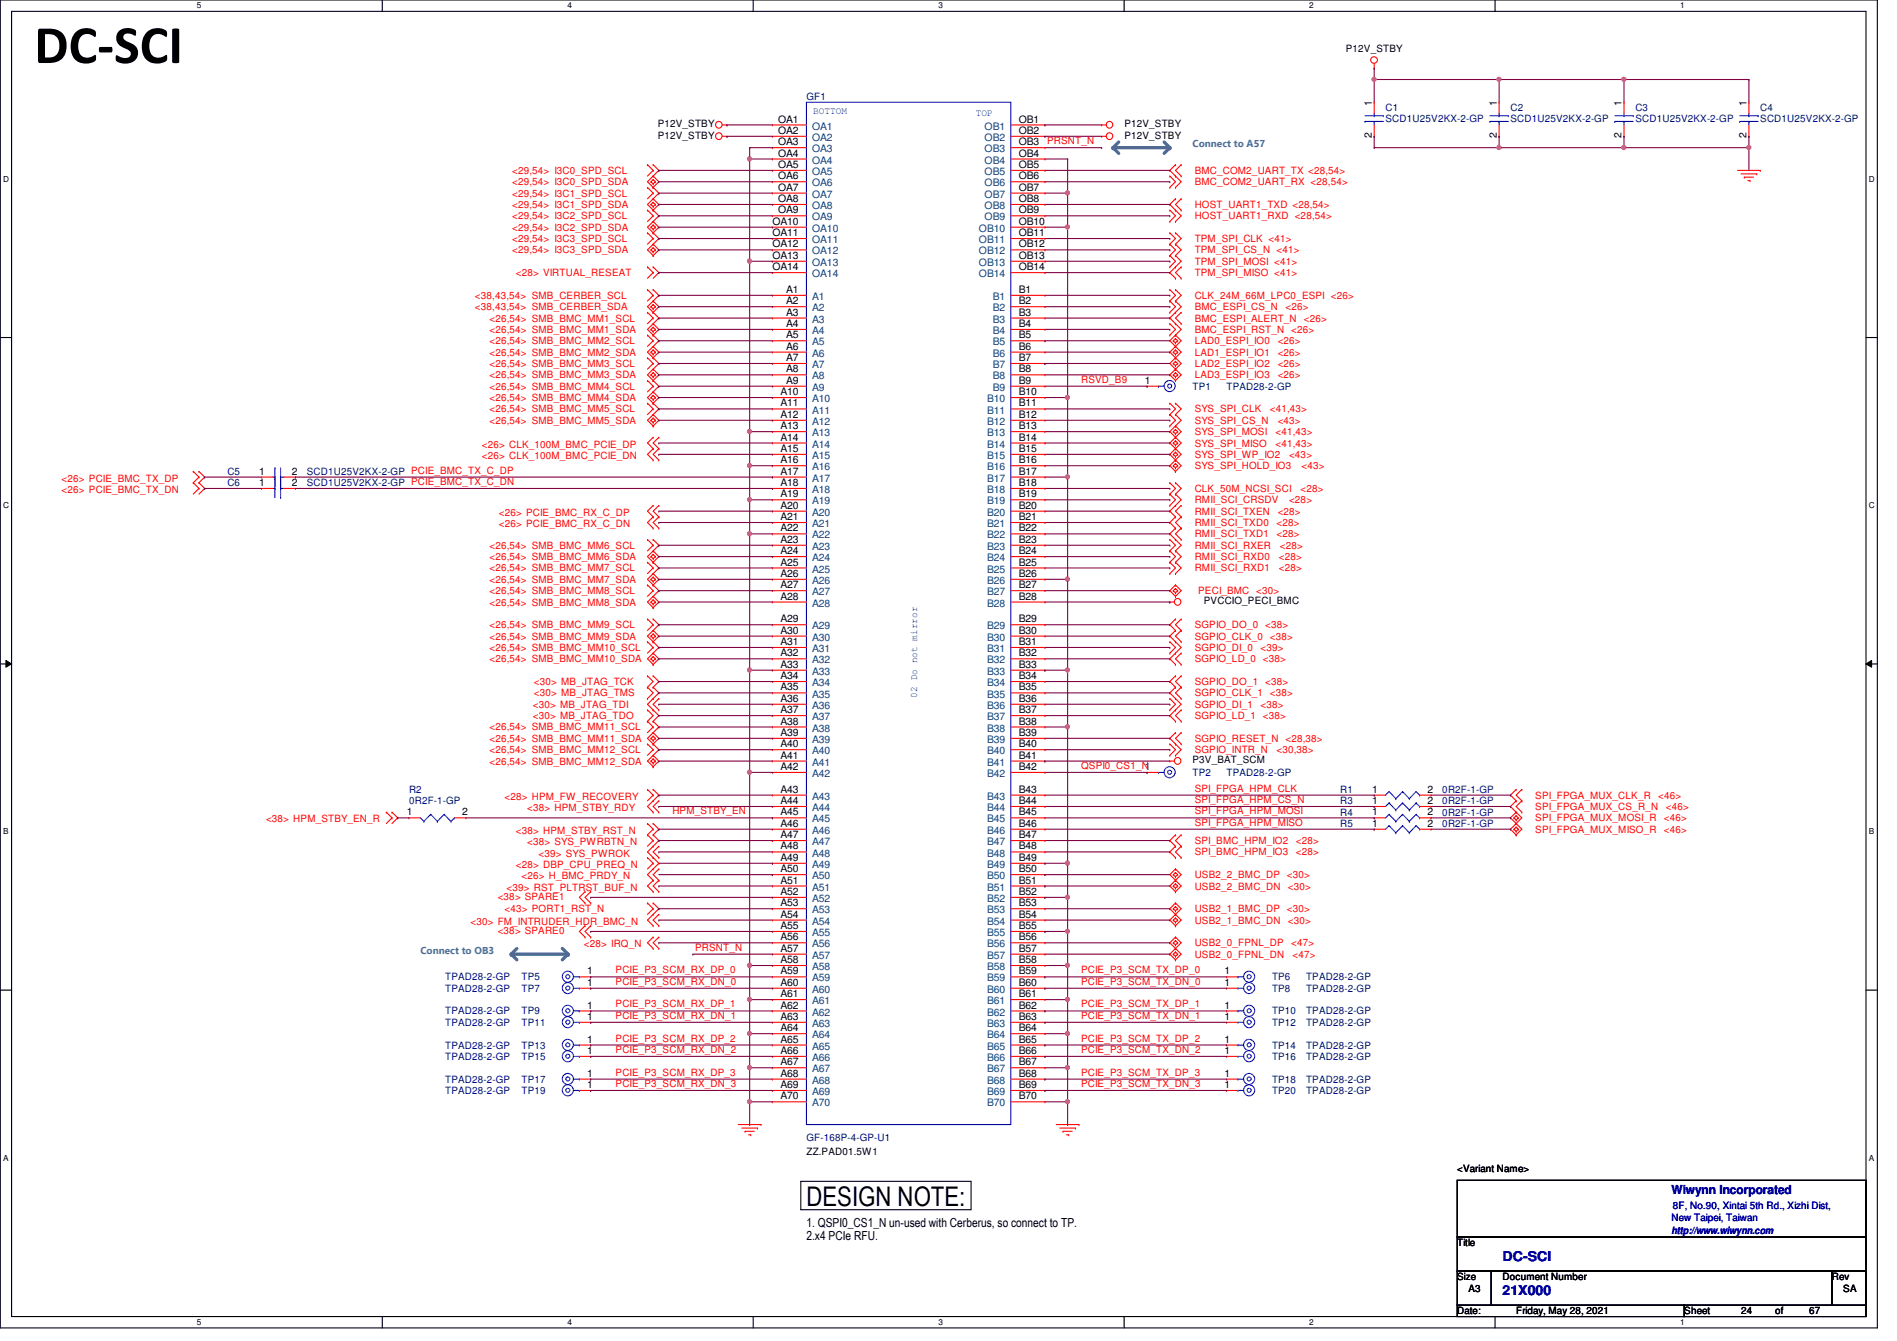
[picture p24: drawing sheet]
<svg xmlns="http://www.w3.org/2000/svg" width="297mm" height="210mm" viewBox="0 0 297 210" stroke-linecap="round" stroke-linejoin="round" font-family="sans-serif">
<defs><g id="words">
<text font-size="8.5" x="5.4" y="9.9">DC-SCI</text>
<text font-size="4.2" x="126.3" y="188.8">DESIGN NOTE:</text>
<g font-size="2.1" fill="#00f">
<text x="235.3" y="197.4">DC-SCI</text>
<text x="235.3" y="202.7">21X000</text>
</g>
<text font-size="1.9" fill="#00f" x="261.7" y="186.9">Wiwynn Incorporated</text>
<g font-size="1.9">
<text x="126.3" y="192.1">1. QSPI0_CS1_N un-used with Cerberus, so connect to TP.</text>
<text x="126.3" y="194.1">2.x4 PCIe RFU.</text>
</g>
<g font-size="1.6">
<text x="210.7" y="8.2">P12V_STBY</text>
<text x="214.8" y="16.6" transform="rotate(-90 214.8 16.6)">1</text>
<text x="234.4" y="16.6" transform="rotate(-90 234.4 16.6)">1</text>
<text x="253.9" y="16.6" transform="rotate(-90 253.9 16.6)">1</text>
<text x="273.5" y="16.6" transform="rotate(-90 273.5 16.6)">1</text>
<text x="103" y="19.9">P12V_STBY</text>
<text x="103" y="21.7">P12V_STBY</text>
<text x="121.8" y="19.2">OA1</text>
<text x="121.8" y="21">OA2</text>
<text x="121.8" y="22.7">OA3</text>
<text x="159.5" y="19.2">OB1</text>
<text x="159.5" y="21">OB2</text>
<text x="159.5" y="22.7">OB3</text>
<text x="176.1" y="19.9">P12V_STBY</text>
<text x="176.1" y="21.7">P12V_STBY</text>
<text x="214.8" y="21.7" transform="rotate(-90 214.8 21.7)">2</text>
<text x="234.4" y="21.7" transform="rotate(-90 234.4 21.7)">2</text>
<text x="253.9" y="21.7" transform="rotate(-90 253.9 21.7)">2</text>
<text x="273.5" y="21.7" transform="rotate(-90 273.5 21.7)">2</text>
<text x="121.8" y="24.5">OA4</text>
<text x="121.8" y="26.3">OA5</text>
<text x="121.8" y="28.1">OA6</text>
<text x="121.8" y="29.8">OA7</text>
<text x="159.5" y="24.5">OB4</text>
<text x="159.5" y="26.3">OB5</text>
<text x="159.5" y="28.1">OB6</text>
<text x="159.5" y="29.8">OB7</text>
<text x="120.9" y="35.2">OA10</text>
<text x="121.8" y="31.6">OA8</text>
<text x="121.8" y="33.4">OA9</text>
<text x="159.5" y="31.6">OB8</text>
<text x="159.5" y="33.4">OB9</text>
<text x="159.5" y="35.2">OB10</text>
<text x="120.9" y="37">OA11</text>
<text x="120.9" y="38.7">OA12</text>
<text x="120.9" y="40.5">OA13</text>
<text x="159.5" y="37">OB11</text>
<text x="159.5" y="38.7">OB12</text>
<text x="159.5" y="40.5">OB13</text>
<text x="120.9" y="42.3">OA14</text>
<text x="123.1" y="45.8">A1</text>
<text x="123.1" y="47.6">A2</text>
<text x="159.5" y="42.3">OB14</text>
<text x="159.5" y="45.8">B1</text>
<text x="159.5" y="47.6">B2</text>
<text x="123.1" y="49.4">A3</text>
<text x="123.1" y="51.2">A4</text>
<text x="123.1" y="53">A5</text>
<text x="159.5" y="49.4">B3</text>
<text x="159.5" y="51.2">B4</text>
<text x="159.5" y="53">B5</text>
<text x="123.1" y="54.7">A6</text>
<text x="123.1" y="56.5">A7</text>
<text x="123.1" y="58.3">A8</text>
<text x="159.5" y="54.7">B6</text>
<text x="159.5" y="56.5">B7</text>
<text x="159.5" y="58.3">B8</text>
<text x="122.2" y="61.8">A10</text>
<text x="122.2" y="63.6">A11</text>
<text x="122.2" y="65.4">A12</text>
<text x="123.1" y="60.1">A9</text>
<text x="159.5" y="60.1">B9</text>
<text x="159.5" y="61.8">B10</text>
<text x="159.5" y="63.6">B11</text>
<text x="159.5" y="65.4">B12</text>
<text x="179.3" y="60.1">1</text>
<text x="122.2" y="67.2">A13</text>
<text x="122.2" y="69">A14</text>
<text x="122.2" y="70.7">A15</text>
<text x="159.5" y="67.2">B13</text>
<text x="159.5" y="69">B14</text>
<text x="159.5" y="70.7">B15</text>
<text x="40.6" y="74.3">1</text>
<text x="40.6" y="76.1">1</text>
<text x="45.7" y="74.3">2</text>
<text x="45.7" y="76.1">2</text>
<text x="122.2" y="72.5">A16</text>
<text x="122.2" y="74.3">A17</text>
<text x="122.2" y="76.1">A18</text>
<text x="122.2" y="77.9">A19</text>
<text x="159.5" y="72.5">B16</text>
<text x="159.5" y="74.3">B17</text>
<text x="159.5" y="76.1">B18</text>
<text x="159.5" y="77.9">B19</text>
<text x="122.2" y="79.6">A20</text>
<text x="122.2" y="81.4">A21</text>
<text x="122.2" y="83.2">A22</text>
<text x="159.5" y="79.6">B20</text>
<text x="159.5" y="81.4">B21</text>
<text x="159.5" y="83.2">B22</text>
<text x="122.2" y="85">A23</text>
<text x="122.2" y="86.7">A24</text>
<text x="122.2" y="88.5">A25</text>
<text x="159.5" y="85">B23</text>
<text x="159.5" y="86.7">B24</text>
<text x="159.5" y="88.5">B25</text>
<text x="122.2" y="90.3">A26</text>
<text x="122.2" y="92.1">A27</text>
<text x="122.2" y="93.9">A28</text>
<text x="159.5" y="90.3">B26</text>
<text x="159.5" y="92.1">B27</text>
<text x="159.5" y="93.9">B28</text>
<text x="188.5" y="94.6">PVCCIO_PECI_BMC</text>
<text x="122.2" y="97.4">A29</text>
<text x="122.2" y="99.2">A30</text>
<text x="122.2" y="101">A31</text>
<text x="159.5" y="97.4">B29</text>
<text x="159.5" y="99.2">B30</text>
<text x="159.5" y="101">B31</text>
<text x="122.2" y="102.7">A32</text>
<text x="122.2" y="104.5">A33</text>
<text x="122.2" y="106.3">A34</text>
<text x="159.5" y="102.7">B32</text>
<text x="159.5" y="104.5">B33</text>
<text x="159.5" y="106.3">B34</text>
<text x="122.2" y="108.1">A35</text>
<text x="122.2" y="109.9">A36</text>
<text x="122.2" y="111.6">A37</text>
<text x="122.2" y="113.4">A38</text>
<text x="159.5" y="108.1">B35</text>
<text x="159.5" y="109.9">B36</text>
<text x="159.5" y="111.6">B37</text>
<text x="159.5" y="113.4">B38</text>
<text x="122.2" y="115.2">A39</text>
<text x="122.2" y="117">A40</text>
<text x="122.2" y="118.7">A41</text>
<text x="159.5" y="115.2">B39</text>
<text x="159.5" y="117">B40</text>
<text x="159.5" y="118.7">B41</text>
<text x="186.7" y="119.5">P3V_BAT_SCM</text>
<text x="122.2" y="120.5">A42</text>
<text x="122.2" y="124.1">A43</text>
<text x="122.2" y="125.9">A44</text>
<text x="159.5" y="120.5">B42</text>
<text x="159.5" y="124.1">B43</text>
<text x="159.5" y="125.9">B44</text>
<text x="214.8" y="124.1">1</text>
<text x="214.8" y="125.9">1</text>
<text x="223.5" y="124.1">2</text>
<text x="223.5" y="125.9">2</text>
<text x="63.7" y="127.6">1</text>
<text x="72.4" y="127.6">2</text>
<text x="122.2" y="127.6">A45</text>
<text x="122.2" y="129.4">A46</text>
<text x="122.2" y="131.2">A47</text>
<text x="159.5" y="127.6">B45</text>
<text x="159.5" y="129.4">B46</text>
<text x="159.5" y="131.2">B47</text>
<text x="214.8" y="127.6">1</text>
<text x="214.8" y="129.4">1</text>
<text x="223.5" y="127.6">2</text>
<text x="223.5" y="129.4">2</text>
<text x="122.2" y="133">A48</text>
<text x="122.2" y="134.7">A49</text>
<text x="122.2" y="136.5">A50</text>
<text x="159.5" y="133">B48</text>
<text x="159.5" y="134.7">B49</text>
<text x="159.5" y="136.5">B50</text>
<text x="122.2" y="138.3">A51</text>
<text x="122.2" y="140.1">A52</text>
<text x="122.2" y="141.9">A53</text>
<text x="122.2" y="143.6">A54</text>
<text x="159.5" y="138.3">B51</text>
<text x="159.5" y="140.1">B52</text>
<text x="159.5" y="141.9">B53</text>
<text x="159.5" y="143.6">B54</text>
<text x="122.2" y="145.4">A55</text>
<text x="122.2" y="147.2">A56</text>
<text x="122.2" y="149">A57</text>
<text x="159.5" y="145.4">B55</text>
<text x="159.5" y="147.2">B56</text>
<text x="159.5" y="149">B57</text>
<text x="91.9" y="152.5">1</text>
<text x="91.9" y="154.3">1</text>
<text x="122.2" y="150.7">A58</text>
<text x="122.2" y="152.5">A59</text>
<text x="122.2" y="154.3">A60</text>
<text x="159.5" y="150.7">B58</text>
<text x="159.5" y="152.5">B59</text>
<text x="159.5" y="154.3">B60</text>
<text x="191.7" y="152.5">1</text>
<text x="191.7" y="154.3">1</text>
<text x="91.9" y="157.9">1</text>
<text x="91.9" y="159.6">1</text>
<text x="122.2" y="156.1">A61</text>
<text x="122.2" y="157.9">A62</text>
<text x="122.2" y="159.6">A63</text>
<text x="122.2" y="161.4">A64</text>
<text x="159.5" y="156.1">B61</text>
<text x="159.5" y="157.9">B62</text>
<text x="159.5" y="159.6">B63</text>
<text x="159.5" y="161.4">B64</text>
<text x="191.7" y="157.9">1</text>
<text x="191.7" y="159.6">1</text>
<text x="91.9" y="163.2">1</text>
<text x="91.9" y="165">1</text>
<text x="122.2" y="163.2">A65</text>
<text x="122.2" y="165">A66</text>
<text x="122.2" y="166.8">A67</text>
<text x="159.5" y="163.2">B65</text>
<text x="159.5" y="165">B66</text>
<text x="159.5" y="166.8">B67</text>
<text x="191.7" y="163.2">1</text>
<text x="191.7" y="165">1</text>
<text x="91.9" y="168.5">1</text>
<text x="91.9" y="170.3">1</text>
<text x="122.2" y="168.5">A68</text>
<text x="122.2" y="170.3">A69</text>
<text x="122.2" y="172.1">A70</text>
<text x="159.5" y="168.5">B68</text>
<text x="159.5" y="170.3">B69</text>
<text x="159.5" y="172.1">B70</text>
<text x="191.7" y="168.5">1</text>
<text x="191.7" y="170.3">1</text>
<text x="126.3" y="180.8">ZZ.PAD01.5W1</text>
<text x="228.2" y="183.5">&lt;Variant Name&gt;</text>
<text x="228.2" y="195.1">Title</text>
<text x="228.2" y="200.4">Size</text>
<text x="230" y="202.2">A3</text>
<text x="235.3" y="200.4">Document Number</text>
<text x="286.8" y="200.4">Rev</text>
<text x="288.6" y="202.2">SA</text>
<text x="228.2" y="205.7">Date:</text>
<text x="237.4" y="205.7">Friday, May 28, 2021</text>
<text x="263.7" y="205.7">Sheet</text>
<text x="272.6" y="205.7">24</text>
<text x="278" y="205.7">of</text>
<text x="283.3" y="205.7">67</text>
</g>
<g font-size="1.6" fill="#000080">
<text x="126.3" y="15.7">GF1</text>
<text x="217" y="17.4">C1</text>
<text x="236.5" y="17.4">C2</text>
<text x="256.1" y="17.4">C3</text>
<text x="275.6" y="17.4">C4</text>
<text x="217" y="19">SCD1U25V2KX-2-GP</text>
<text x="236.5" y="19">SCD1U25V2KX-2-GP</text>
<text x="256.1" y="19">SCD1U25V2KX-2-GP</text>
<text x="275.6" y="19">SCD1U25V2KX-2-GP</text>
<text x="186.7" y="61">TP1</text>
<text x="192.1" y="61">TPAD28-2-GP</text>
<text x="35.6" y="74.3">C5</text>
<text x="35.6" y="76.1">C6</text>
<text x="48" y="74.3">SCD1U25V2KX-2-GP PCIE_BMC_TX_C_DP</text>
<text x="48" y="76.1">SCD1U25V2KX-2-GP PCIE_BMC_TX_C_DN</text>
<text x="64" y="124.1">R2</text>
<text x="64" y="125.9">0R2F-1-GP</text>
<text x="186.7" y="121.5">TP2</text>
<text x="192.1" y="121.5">TPAD28-2-GP</text>
<text x="209.8" y="124.1">R1</text>
<text x="209.8" y="125.9">R3</text>
<text x="225.8" y="124.1">0R2F-1-GP</text>
<text x="225.8" y="125.9">0R2F-1-GP</text>
<text x="209.8" y="127.7">R4</text>
<text x="209.8" y="129.5">R5</text>
<text x="225.8" y="127.7">0R2F-1-GP</text>
<text x="225.8" y="129.5">0R2F-1-GP</text>
<text x="69.7" y="153.5">TPAD28-2-GP</text>
<text x="69.7" y="155.2">TPAD28-2-GP</text>
<text x="81.7" y="153.5">TP5</text>
<text x="81.7" y="155.2">TP7</text>
<text x="199.2" y="153.5">TP6</text>
<text x="199.2" y="155.2">TP8</text>
<text x="204.5" y="153.5">TPAD28-2-GP</text>
<text x="204.5" y="155.2">TPAD28-2-GP</text>
<text x="69.7" y="158.8">TPAD28-2-GP</text>
<text x="69.7" y="160.6">TPAD28-2-GP</text>
<text x="81.7" y="158.8">TP9</text>
<text x="81.7" y="160.6">TP11</text>
<text x="199.2" y="158.8">TP10</text>
<text x="199.2" y="160.6">TP12</text>
<text x="204.5" y="158.8">TPAD28-2-GP</text>
<text x="204.5" y="160.6">TPAD28-2-GP</text>
<text x="69.7" y="164.1">TPAD28-2-GP</text>
<text x="69.7" y="165.9">TPAD28-2-GP</text>
<text x="81.7" y="164.1">TP13</text>
<text x="81.7" y="165.9">TP15</text>
<text x="199.2" y="164.1">TP14</text>
<text x="199.2" y="165.9">TP16</text>
<text x="204.5" y="164.1">TPAD28-2-GP</text>
<text x="204.5" y="165.9">TPAD28-2-GP</text>
<text x="69.7" y="169.5">TPAD28-2-GP</text>
<text x="69.7" y="171.2">TPAD28-2-GP</text>
<text x="81.7" y="169.5">TP17</text>
<text x="81.7" y="171.2">TP19</text>
<text x="199.2" y="169.5">TP18</text>
<text x="199.2" y="171.2">TP20</text>
<text x="204.5" y="169.5">TPAD28-2-GP</text>
<text x="204.5" y="171.2">TPAD28-2-GP</text>
<text x="126.3" y="178.5">GF-168P-4-GP-U1</text>
</g>
<g font-size="1.6" fill="#00f">
<text x="127.3" y="17.8">BOTTOM</text>
<text x="152.8" y="18.1">TOP</text>
<text x="143.6" y="109.2" transform="rotate(-90 143.6 109.2)">02 Do not mirror</text>
<text x="261.7" y="191.1">New Taipei, Taiwan</text>
<text x="262" y="189.2">8F, No.90, Xintai 5th Rd., Xizhi Dist,</text>
<text x="261.7" y="193.1">http://www.wiwynn.com</text>
</g>
<g font-size="1.6" fill="#004080">
<text x="127.2" y="20.3">OA1</text>
<text x="127.2" y="22.1">OA2</text>
<text x="127.2" y="23.8">OA3</text>
<text x="154.2" y="20.3">OB1</text>
<text x="154.2" y="22.1">OB2</text>
<text x="154.2" y="23.8">OB3</text>
<text x="127.2" y="25.6">OA4</text>
<text x="127.2" y="27.4">OA5</text>
<text x="127.2" y="29.2">OA6</text>
<text x="154.2" y="25.6">OB4</text>
<text x="154.2" y="27.4">OB5</text>
<text x="154.2" y="29.2">OB6</text>
<text x="127.2" y="30.9">OA7</text>
<text x="127.2" y="32.7">OA8</text>
<text x="127.2" y="34.5">OA9</text>
<text x="154.2" y="30.9">OB7</text>
<text x="154.2" y="32.7">OB8</text>
<text x="154.2" y="34.5">OB9</text>
<text x="127.2" y="36.3">OA10</text>
<text x="127.2" y="38.1">OA11</text>
<text x="127.2" y="39.8">OA12</text>
<text x="127.2" y="41.6">OA13</text>
<text x="153.3" y="36.3">OB10</text>
<text x="153.3" y="38.1">OB11</text>
<text x="153.3" y="39.8">OB12</text>
<text x="153.3" y="41.6">OB13</text>
<text x="127.2" y="43.4">OA14</text>
<text x="127.2" y="46.9">A1</text>
<text x="153.3" y="43.4">OB14</text>
<text x="155.4" y="46.9">B1</text>
<text x="127.2" y="48.7">A2</text>
<text x="127.2" y="50.5">A3</text>
<text x="127.2" y="52.3">A4</text>
<text x="155.4" y="48.7">B2</text>
<text x="155.4" y="50.5">B3</text>
<text x="155.4" y="52.3">B4</text>
<text x="127.2" y="54.1">A5</text>
<text x="127.2" y="55.8">A6</text>
<text x="127.2" y="57.6">A7</text>
<text x="127.2" y="59.4">A8</text>
<text x="155.4" y="54.1">B5</text>
<text x="155.4" y="55.8">B6</text>
<text x="155.4" y="57.6">B7</text>
<text x="155.4" y="59.4">B8</text>
<text x="127.2" y="61.2">A9</text>
<text x="127.2" y="62.9">A10</text>
<text x="127.2" y="64.7">A11</text>
<text x="154.6" y="62.9">B10</text>
<text x="154.6" y="64.7">B11</text>
<text x="155.4" y="61.2">B9</text>
<text x="127.2" y="66.5">A12</text>
<text x="127.2" y="68.3">A13</text>
<text x="127.2" y="70.1">A14</text>
<text x="127.2" y="71.8">A15</text>
<text x="154.6" y="66.5">B12</text>
<text x="154.6" y="68.3">B13</text>
<text x="154.6" y="70.1">B14</text>
<text x="154.6" y="71.8">B15</text>
<text x="127.2" y="73.6">A16</text>
<text x="127.2" y="75.4">A17</text>
<text x="127.2" y="77.2">A18</text>
<text x="154.6" y="73.6">B16</text>
<text x="154.6" y="75.4">B17</text>
<text x="154.6" y="77.2">B18</text>
<text x="127.2" y="79">A19</text>
<text x="127.2" y="80.7">A20</text>
<text x="127.2" y="82.5">A21</text>
<text x="154.6" y="79">B19</text>
<text x="154.6" y="80.7">B20</text>
<text x="154.6" y="82.5">B21</text>
<text x="127.2" y="84.3">A22</text>
<text x="127.2" y="86.1">A23</text>
<text x="127.2" y="87.8">A24</text>
<text x="127.2" y="89.6">A25</text>
<text x="154.6" y="84.3">B22</text>
<text x="154.6" y="86.1">B23</text>
<text x="154.6" y="87.8">B24</text>
<text x="154.6" y="89.6">B25</text>
<text x="127.2" y="91.4">A26</text>
<text x="127.2" y="93.2">A27</text>
<text x="127.2" y="95">A28</text>
<text x="154.6" y="91.4">B26</text>
<text x="154.6" y="93.2">B27</text>
<text x="154.6" y="95">B28</text>
<text x="127.2" y="98.5">A29</text>
<text x="127.2" y="100.3">A30</text>
<text x="154.6" y="98.5">B29</text>
<text x="154.6" y="100.3">B30</text>
<text x="127.2" y="102.1">A31</text>
<text x="127.2" y="103.8">A32</text>
<text x="127.2" y="105.6">A33</text>
<text x="127.2" y="107.4">A34</text>
<text x="154.6" y="102.1">B31</text>
<text x="154.6" y="103.8">B32</text>
<text x="154.6" y="105.6">B33</text>
<text x="154.6" y="107.4">B34</text>
<text x="127.2" y="109.2">A35</text>
<text x="127.2" y="111">A36</text>
<text x="127.2" y="112.7">A37</text>
<text x="154.6" y="109.2">B35</text>
<text x="154.6" y="111">B36</text>
<text x="154.6" y="112.7">B37</text>
<text x="127.2" y="114.5">A38</text>
<text x="127.2" y="116.3">A39</text>
<text x="127.2" y="118.1">A40</text>
<text x="127.2" y="119.8">A41</text>
<text x="154.6" y="114.5">B38</text>
<text x="154.6" y="116.3">B39</text>
<text x="154.6" y="118.1">B40</text>
<text x="154.6" y="119.8">B41</text>
<text x="127.2" y="121.6">A42</text>
<text x="127.2" y="125.2">A43</text>
<text x="154.6" y="121.6">B42</text>
<text x="154.6" y="125.2">B43</text>
<text x="127.2" y="127">A44</text>
<text x="127.2" y="128.7">A45</text>
<text x="127.2" y="130.5">A46</text>
<text x="154.6" y="127">B44</text>
<text x="154.6" y="128.7">B45</text>
<text x="154.6" y="130.5">B46</text>
<text x="127.2" y="132.3">A47</text>
<text x="127.2" y="134.1">A48</text>
<text x="127.2" y="135.8">A49</text>
<text x="127.2" y="137.6">A50</text>
<text x="154.6" y="132.3">B47</text>
<text x="154.6" y="134.1">B48</text>
<text x="154.6" y="135.8">B49</text>
<text x="154.6" y="137.6">B50</text>
<text x="127.2" y="139.4">A51</text>
<text x="127.2" y="141.2">A52</text>
<text x="127.2" y="143">A53</text>
<text x="154.6" y="139.4">B51</text>
<text x="154.6" y="141.2">B52</text>
<text x="154.6" y="143">B53</text>
<text x="127.2" y="144.7">A54</text>
<text x="127.2" y="146.5">A55</text>
<text x="127.2" y="148.3">A56</text>
<text x="154.6" y="144.7">B54</text>
<text x="154.6" y="146.5">B55</text>
<text x="154.6" y="148.3">B56</text>
<text x="127.2" y="150.1">A57</text>
<text x="127.2" y="151.8">A58</text>
<text x="127.2" y="153.6">A59</text>
<text x="127.2" y="155.4">A60</text>
<text x="154.6" y="150.1">B57</text>
<text x="154.6" y="151.8">B58</text>
<text x="154.6" y="153.6">B59</text>
<text x="154.6" y="155.4">B60</text>
<text x="127.2" y="157.2">A61</text>
<text x="127.2" y="159">A62</text>
<text x="127.2" y="160.7">A63</text>
<text x="154.6" y="157.2">B61</text>
<text x="154.6" y="159">B62</text>
<text x="154.6" y="160.7">B63</text>
<text x="127.2" y="162.5">A64</text>
<text x="127.2" y="164.3">A65</text>
<text x="127.2" y="166.1">A66</text>
<text x="127.2" y="167.9">A67</text>
<text x="154.6" y="162.5">B64</text>
<text x="154.6" y="164.3">B65</text>
<text x="154.6" y="166.1">B66</text>
<text x="154.6" y="167.9">B67</text>
<text x="127.2" y="169.6">A68</text>
<text x="127.2" y="171.4">A69</text>
<text x="127.2" y="173.2">A70</text>
<text x="154.6" y="169.6">B68</text>
<text x="154.6" y="171.4">B69</text>
<text x="154.6" y="173.2">B70</text>
</g>
<g font-size="1.6" fill="#f00">
<text x="164" y="22.6">PRSNT_N</text>
<text x="80.2" y="27.2">&lt;29,54&gt; I3C0_SPD_SCL</text>
<text x="80.2" y="29">&lt;29,54&gt; I3C0_SPD_SDA</text>
<text x="187.1" y="27.2">BMC_COM2_UART_TX &lt;28,54&gt;</text>
<text x="187.1" y="29">BMC_COM2_UART_RX &lt;28,54&gt;</text>
<text x="80.2" y="30.8">&lt;29,54&gt; I3C1_SPD_SCL</text>
<text x="80.2" y="32.6">&lt;29,54&gt; I3C1_SPD_SDA</text>
<text x="80.2" y="34.3">&lt;29,54&gt; I3C2_SPD_SCL</text>
<text x="187.1" y="34.3">HOST_UART1_RXD &lt;28,54&gt;</text>
<text x="187.1" y="32.6">HOST_UART1_TXD &lt;28,54&gt;</text>
<text x="80.2" y="36.1">&lt;29,54&gt; I3C2_SPD_SDA</text>
<text x="80.2" y="37.9">&lt;29,54&gt; I3C3_SPD_SCL</text>
<text x="80.2" y="39.7">&lt;29,54&gt; I3C3_SPD_SDA</text>
<text x="187.1" y="37.9">TPM_SPI_CLK &lt;41&gt;</text>
<text x="187.1" y="39.7">TPM_SPI_CS_N &lt;41&gt;</text>
<text x="187.1" y="41.4">TPM_SPI_MOSI &lt;41&gt;</text>
<text x="74.4" y="46.8">&lt;38,43,54&gt; SMB_CERBER_SCL</text>
<text x="80.8" y="43.2">&lt;28&gt; VIRTUAL_RESEAT</text>
<text x="187.1" y="43.2">TPM_SPI_MISO &lt;41&gt;</text>
<text x="187.1" y="46.8">CLK_24M_66M_LPC0_ESPI &lt;26&gt;</text>
<text x="74.4" y="48.6">&lt;38,43,54&gt; SMB_CERBER_SDA</text>
<text x="76.7" y="50.3">&lt;26,54&gt; SMB_BMC_MM1_SCL</text>
<text x="76.7" y="52.1">&lt;26,54&gt; SMB_BMC_MM1_SDA</text>
<text x="76.7" y="53.9">&lt;26,54&gt; SMB_BMC_MM2_SCL</text>
<text x="187.1" y="48.6">BMC_ESPI_CS_N</text>
<text x="187.1" y="52.1">BMC_ESPI_RST_N &lt;26&gt;</text>
<text x="187.1" y="53.9">LAD0_ESPI_IO0</text>
<text x="187.1" y="50.3">BMC_ESPI_ALERT_N</text>
<text x="200.1" y="53.9">&lt;26&gt;</text>
<text x="201.3" y="48.6">&lt;26&gt;</text>
<text x="204.2" y="50.3">&lt;26&gt;</text>
<text x="76.7" y="55.7">&lt;26,54&gt; SMB_BMC_MM2_SDA</text>
<text x="76.7" y="57.4">&lt;26,54&gt; SMB_BMC_MM3_SCL</text>
<text x="76.7" y="59.2">&lt;26,54&gt; SMB_BMC_MM3_SDA</text>
<text x="169.3" y="59.9">RSVD_B9</text>
<text x="187.1" y="55.7">LAD1_ESPI_IO1</text>
<text x="187.1" y="57.4">LAD2_ESPI_IO2</text>
<text x="187.1" y="59.2">LAD3_ESPI_IO3</text>
<text x="200.1" y="55.7">&lt;26&gt;</text>
<text x="200.1" y="57.4">&lt;26&gt;</text>
<text x="200.1" y="59.2">&lt;26&gt;</text>
<text x="76.7" y="61">&lt;26,54&gt; SMB_BMC_MM4_SCL</text>
<text x="76.7" y="62.8">&lt;26,54&gt; SMB_BMC_MM4_SDA</text>
<text x="76.7" y="64.6">&lt;26,54&gt; SMB_BMC_MM5_SCL</text>
<text x="187.1" y="64.6">SYS_SPI_CLK</text>
<text x="198.8" y="64.6">&lt;41,43&gt;</text>
<text x="75.4" y="70.1">&lt;26&gt; CLK_100M_BMC_PCIE_DP</text>
<text x="75.4" y="71.8">&lt;26&gt; CLK_100M_BMC_PCIE_DN</text>
<text x="76.7" y="66.3">&lt;26,54&gt; SMB_BMC_MM5_SDA</text>
<text x="187.1" y="66.3">SYS_SPI_CS_N</text>
<text x="187.1" y="68.1">SYS_SPI_MOSI</text>
<text x="187.1" y="69.9">SYS_SPI_MISO</text>
<text x="187.1" y="71.7">SYS_SPI_WP_IO2</text>
<text x="199.7" y="68.1">&lt;41,43&gt;</text>
<text x="199.7" y="69.9">&lt;41,43&gt;</text>
<text x="200.1" y="66.3">&lt;43&gt;</text>
<text x="201.8" y="71.7">&lt;43&gt;</text>
<text x="9.6" y="75.4">&lt;26&gt; PCIE_BMC_TX_DP</text>
<text x="9.6" y="77.2">&lt;26&gt; PCIE_BMC_TX_DN</text>
<text x="187.1" y="73.4">SYS_SPI_HOLD_IO3</text>
<text x="187.1" y="77">CLK_50M_NCSI_SCI</text>
<text x="203.6" y="77">&lt;28&gt;</text>
<text x="203.8" y="73.4">&lt;43&gt;</text>
<text x="78.1" y="80.7">&lt;26&gt; PCIE_BMC_RX_C_DP</text>
<text x="78.1" y="82.5">&lt;26&gt; PCIE_BMC_RX_C_DN</text>
<text x="187.1" y="78.8">RMII_SCI_CRSDV</text>
<text x="187.1" y="80.6">RMII_SCI_TXEN</text>
<text x="187.1" y="82.3">RMII_SCI_TXD0</text>
<text x="199.9" y="82.3">&lt;28&gt;</text>
<text x="200.1" y="80.6">&lt;28&gt;</text>
<text x="201.8" y="78.8">&lt;28&gt;</text>
<text x="76.7" y="85.9">&lt;26,54&gt; SMB_BMC_MM6_SCL</text>
<text x="76.7" y="87.7">&lt;26,54&gt; SMB_BMC_MM6_SDA</text>
<text x="76.7" y="89.5">&lt;26,54&gt; SMB_BMC_MM7_SCL</text>
<text x="187.1" y="84.1">RMII_SCI_TXD1</text>
<text x="187.1" y="85.9">RMII_SCI_RXER</text>
<text x="187.1" y="87.7">RMII_SCI_RXD0</text>
<text x="187.1" y="89.5">RMII_SCI_RXD1</text>
<text x="199.9" y="84.1">&lt;28&gt;</text>
<text x="200.2" y="87.7">&lt;28&gt;</text>
<text x="200.2" y="89.5">&lt;28&gt;</text>
<text x="200.4" y="85.9">&lt;28&gt;</text>
<text x="76.7" y="91.2">&lt;26,54&gt; SMB_BMC_MM7_SDA</text>
<text x="76.7" y="93">&lt;26,54&gt; SMB_BMC_MM8_SCL</text>
<text x="76.7" y="94.8">&lt;26,54&gt; SMB_BMC_MM8_SDA</text>
<text x="187.6" y="93">PECI_BMC &lt;30&gt;</text>
<text x="76.7" y="98.3">&lt;26,54&gt; SMB_BMC_MM9_SCL</text>
<text x="76.7" y="100.1">&lt;26,54&gt; SMB_BMC_MM9_SDA</text>
<text x="76.7" y="101.9">&lt;26,54&gt; SMB_BMC_MM10_SCL</text>
<text x="187.1" y="98.3">SGPIO_DO_0 &lt;38&gt;</text>
<text x="187.1" y="100.1">SGPIO_CLK_0 &lt;38&gt;</text>
<text x="187.1" y="101.9">SGPIO_DI_0</text>
<text x="197.4" y="101.9">&lt;39&gt;</text>
<text x="76.7" y="103.7">&lt;26,54&gt; SMB_BMC_MM10_SDA</text>
<text x="83.6" y="107.2">&lt;30&gt; MB_JTAG_TCK</text>
<text x="187.1" y="103.7">SGPIO_LD_0 &lt;38&gt;</text>
<text x="187.1" y="107.2">SGPIO_DO_1 &lt;38&gt;</text>
<text x="83.4" y="110.8">&lt;30&gt; MB_JTAG_TDI</text>
<text x="83.4" y="112.6">&lt;30&gt; MB_JTAG_TDO</text>
<text x="83.6" y="109">&lt;30&gt; MB_JTAG_TMS</text>
<text x="187.1" y="109">SGPIO_CLK_1 &lt;38&gt;</text>
<text x="187.1" y="110.8">SGPIO_DI_1</text>
<text x="187.1" y="112.6">SGPIO_LD_1 &lt;38&gt;</text>
<text x="197.4" y="110.8">&lt;38&gt;</text>
<text x="76.7" y="114.3">&lt;26,54&gt; SMB_BMC_MM11_SCL</text>
<text x="76.7" y="116.1">&lt;26,54&gt; SMB_BMC_MM11_SDA</text>
<text x="76.7" y="117.9">&lt;26,54&gt; SMB_BMC_MM12_SCL</text>
<text x="76.7" y="119.7">&lt;26,54&gt; SMB_BMC_MM12_SDA</text>
<text x="187.1" y="116.1">SGPIO_RESET_N &lt;28,38&gt;</text>
<text x="187.1" y="117.9">SGPIO_INTR_N</text>
<text x="199.9" y="117.9">&lt;30,38&gt;</text>
<text x="79" y="125.2">&lt;28&gt; HPM_FW_RECOVERY</text>
<text x="169.3" y="120.4">QSPI0_CS1_N1</text>
<text x="187.1" y="123.9">SPI_FPGA_HPM_CLK</text>
<text x="187.1" y="125.7">SPI_FPGA_HPM_CS_N</text>
<text x="240.4" y="125">SPI_FPGA_MUX_CLK_R</text>
<text x="259.6" y="125">&lt;46&gt;</text>
<text x="41.7" y="128.7">&lt;38&gt; HPM_STBY_EN_R</text>
<text x="80.8" y="130.5">&lt;38&gt; HPM_STBY_RST_N</text>
<text x="82.5" y="127">&lt;38&gt; HPM_STBY_RDY</text>
<text x="105.3" y="127.5">HPM_STBY_EN</text>
<text x="187.1" y="127.5">SPI_FPGA_HPM_MOSI</text>
<text x="187.1" y="129.2">SPI_FPGA_HPM_MISO</text>
<text x="240.4" y="126.8">SPI_FPGA_MUX_CS_R_N</text>
<text x="240.4" y="128.6">SPI_FPGA_MUX_MOSI_R</text>
<text x="240.4" y="130.3">SPI_FPGA_MUX_MISO_R</text>
<text x="260.5" y="128.6">&lt;46&gt;</text>
<text x="260.5" y="130.3">&lt;46&gt;</text>
<text x="260.9" y="126.8">&lt;46&gt;</text>
<text x="80.8" y="135.8">&lt;28&gt; DBP_CPU_PREQ_N</text>
<text x="81.7" y="137.6">&lt;26&gt; H_BMC_PRDY_N</text>
<text x="82.5" y="132.3">&lt;38&gt; SYS_PWRBTN_N</text>
<text x="84.3" y="134.1">&lt;39&gt; SYS_PWROK</text>
<text x="187.1" y="132.1">SPI_BMC_HPM_IO2</text>
<text x="187.1" y="133.9">SPI_BMC_HPM_IO3</text>
<text x="187.1" y="137.5">USB2_2_BMC_DP &lt;30&gt;</text>
<text x="202.9" y="132.1">&lt;28&gt;</text>
<text x="202.9" y="133.9">&lt;28&gt;</text>
<text x="77.9" y="140.8">&lt;38&gt; SPARE1</text>
<text x="79" y="142.8">&lt;43&gt; PORT1_RST_N</text>
<text x="79.3" y="139.4">&lt;39&gt; RST_PLTRST_BUF_N</text>
<text x="187.1" y="139.2">USB2_2_BMC_DN</text>
<text x="187.1" y="142.8">USB2_1_BMC_DP &lt;30&gt;</text>
<text x="201.7" y="139.2">&lt;30&gt;</text>
<text x="73.7" y="144.7">&lt;30&gt; FM_INTRUDER_HDR_BMC_N</text>
<text x="77.9" y="146.2">&lt;38&gt; SPARE0</text>
<text x="91.4" y="148.3">&lt;28&gt; IRQ_N</text>
<text x="108.8" y="148.8">PRSNT_N</text>
<text x="187.1" y="144.6">USB2_1_BMC_DN</text>
<text x="187.1" y="148.1">USB2_0_FPNL_DP</text>
<text x="187.1" y="149.9">USB2_0_FPNL_DN</text>
<text x="201.7" y="144.6">&lt;30&gt;</text>
<text x="202.2" y="148.1">&lt;47&gt;</text>
<text x="202.4" y="149.9">&lt;47&gt;</text>
<text x="96.4" y="154.1">PCIE_P3_SCM_RX_DN_0</text>
<text x="96.4" y="152.4">PCIE_P3_SCM_RX_DP_0</text>
<text x="169.3" y="152.4">PCIE_P3_SCM_TX_DP_0</text>
<text x="169.3" y="154.1">PCIE_P3_SCM_TX_DN_0</text>
<text x="96.4" y="157.7">PCIE_P3_SCM_RX_DP_1</text>
<text x="96.4" y="159.5">PCIE_P3_SCM_RX_DN_1</text>
<text x="169.3" y="157.7">PCIE_P3_SCM_TX_DP_1</text>
<text x="169.3" y="159.5">PCIE_P3_SCM_TX_DN_1</text>
<text x="96.4" y="163">PCIE_P3_SCM_RX_DP_2</text>
<text x="96.4" y="164.8">PCIE_P3_SCM_RX_DN_2</text>
<text x="169.3" y="163">PCIE_P3_SCM_TX_DP_2</text>
<text x="169.3" y="164.8">PCIE_P3_SCM_TX_DN_2</text>
<text x="96.4" y="168.4">PCIE_P3_SCM_RX_DP_3</text>
<text x="96.4" y="170.1">PCIE_P3_SCM_RX_DN_3</text>
<text x="169.3" y="168.4">PCIE_P3_SCM_TX_DP_3</text>
<text x="169.3" y="170.1">PCIE_P3_SCM_TX_DN_3</text>
</g>
<g font-size="1.6" fill="#408080">
<text x="186.7" y="23">Connect to A57</text>
<text x="65.8" y="149.3">Connect to OB3</text>
</g>
<g font-size="1.3">
<text x="30.8" y="1.3">5</text>
<text x="88.9" y="1.3">4</text>
<text x="146.9" y="1.3">3</text>
<text x="205" y="1.3">2</text>
<text x="263.1" y="1.3">1</text>
<text x=".5" y="28.4">D</text>
<text x="292.6" y="28.4">D</text>
<text x=".5" y="79.5">C</text>
<text x="292.6" y="79.5">C</text>
<text x=".5" y="130.6">B</text>
<text x="292.6" y="130.6">B</text>
<text x=".5" y="181.7">A</text>
<text x="292.6" y="181.7">A</text>
<text x="30.8" y="207.4">5</text>
<text x="88.9" y="207.4">4</text>
<text x="146.9" y="207.4">3</text>
<text x="205" y="207.4">2</text>
<text x="263.1" y="207.4">1</text>
</g>
</g></defs>
<path d="M0 0h294v207.9h-294zM1.8 1.8h290.4v204.3h-290.4z" fill="none" stroke="#000" stroke-width=".17"/>
<g fill="#fff">
<path d="M30.8 .2h.7v1.4h-.7z"/>
<path d="M30.8 206.2h.7v1.4h-.7z"/>
</g>
<path d="M59.9 0v1.8M59.9 206.1v1.8" fill="none" stroke="#000" stroke-width=".17"/>
<g fill="#fff">
<path d="M88.9 .2h.6v1.4h-.6z"/>
<path d="M88.9 206.2h.6v1.4h-.6z"/>
</g>
<path d="M117.9 0v1.8M117.9 206.1v1.8" fill="none" stroke="#000" stroke-width=".17"/>
<g fill="#fff">
<path d="M146.9 .2h.7v1.4h-.7z"/>
<path d="M146.9 206.2h.7v1.4h-.7z"/>
</g>
<path d="M176 0v1.8M176 206.1v1.8" fill="none" stroke="#000" stroke-width=".17"/>
<g fill="#fff">
<path d="M205 .2h.7v1.4h-.7z"/>
<path d="M205 206.2h.7v1.4h-.7z"/>
</g>
<path d="M234.1 0v1.8M234.1 206.1v1.8" fill="none" stroke="#000" stroke-width=".17"/>
<g fill="#fff">
<path d="M263.1 .2h.7v1.4h-.7z"/>
<path d="M263.1 206.2h.7v1.4h-.7z"/>
<path d="M.5 27.3h.9v1.4h-.9z"/>
<path d="M292.6 27.3h.9v1.4h-.9z"/>
<path d="M.5 78.4h.9v1.4h-.9z"/>
<path d="M292.6 78.4h.9v1.4h-.9z"/>
</g>
<path d="M0 52.8h1.8M292.2 52.8h1.8" fill="none" stroke="#000" stroke-width=".17"/>
<g fill="#fff">
<path d="M.5 129.5h.8v1.4h-.8z"/>
<path d="M292.6 129.5h.9v1.4h-.9z"/>
</g>
<path d="M0 103.9h1.8M292.2 103.9h1.8" fill="none" stroke="#000" stroke-width=".17"/>
<path d="M.9 103.4l.9 .5-.9 .5zM292.2 103.9l.9-.5v1z" fill="#000"/>
<path d="M.9 103.4l.9 .5-.9 .5zM292.2 103.9l.9-.5v1z" fill="none" stroke="#000" stroke-width=".16"/>
<g fill="#fff">
<path d="M.5 180.5h.8v1.4h-.8z"/>
<path d="M292.6 180.5h.9v1.4h-.9z"/>
</g>
<path d="M0 155h1.8M292.2 155h1.8" fill="none" stroke="#000" stroke-width=".17"/>
<path d="M174.3 23.1l.9 .9" fill="none" stroke="#408080" stroke-width=".51"/>
<circle cx="174.3" cy="23.1" r=".25" fill="#408080"/>
<path d="M175.2 22.2l-.9 .9" fill="none" stroke="#408080" stroke-width=".51"/>
<circle cx="174.3" cy="23.1" r=".25" fill="#408080"/>
<path d="M183.2 23.1l-.9 .9" fill="none" stroke="#408080" stroke-width=".51"/>
<circle cx="183.2" cy="23.1" r=".25" fill="#408080"/>
<path d="M182.3 22.2l.9 .9" fill="none" stroke="#408080" stroke-width=".51"/>
<circle cx="183.2" cy="23.1" r=".25" fill="#408080"/>
<path d="M174.3 23.1h8.9" fill="none" stroke="#408080" stroke-width=".51"/>
<circle cx="183.2" cy="23.1" r=".25" fill="#408080"/>
<path d="M80.9 148.5l-.9 .9" fill="none" stroke="#408080" stroke-width=".51"/>
<circle cx="80" cy="149.4" r=".25" fill="#408080"/>
<path d="M80 149.4l.9 .8" fill="none" stroke="#408080" stroke-width=".51"/>
<circle cx="80" cy="149.4" r=".25" fill="#408080"/>
<path d="M88.9 149.4l-.9 .8" fill="none" stroke="#408080" stroke-width=".51"/>
<circle cx="88.9" cy="149.4" r=".25" fill="#408080"/>
<path d="M88 148.5l.9 .9" fill="none" stroke="#408080" stroke-width=".51"/>
<circle cx="88.9" cy="149.4" r=".25" fill="#408080"/>
<path d="M80 149.4h8.9" fill="none" stroke="#408080" stroke-width=".51"/>
<circle cx="88.9" cy="149.4" r=".25" fill="#408080"/>
<path d="M125.4 184.9h26.7v4.5h-26.7zM228.2 184.7h64v8.9h-64zM228.2 193.6h64v5.4h-64zM228.2 199h5.3v5.3h-5.3zM233.5 199h53.3v5.3h-53.3zM286.8 199h5.4v5.3h-5.4zM228.2 204.3h35.5v1.8h-35.5zM263.7 204.3h28.5v1.8h-28.5z" fill="none" stroke="#000" stroke-width=".17"/>
<g fill="none" stroke="#f00" stroke-width=".17">
<path d="M113.1 19.6h.7M113.8 19.6h.1M120.9 19.6h.1M120.9 19.6h5.4M158.3 19.6h5.3M163.6 19.6h.1M172.5 19.6h.1M172.5 19.6h.7M215.2 10.7h.1M215.2 16h.1M215.2 9.9v.8M215.2 16v1.8"/>
<path d="M215.2 19.6v1.7M234.7 16h.1M234.7 16v1.8M234.7 19.6v1.7M254.3 16h.1M254.3 16v1.8M254.3 19.6v1.7M273.9 16h.1M273.9 16v1.8M273.9 19.6v1.7M101.4 25.8h.1M101.4 29.3h.1"/>
<path d="M101.4 32.9h.1M101.4 36.4h.1M101.4 25.8l.9 .9M101.4 29.3l.9 .9M101.4 32.9l.9 .9M101.4 36.4l.9 .9M101.9 28.4h.1M101.9 32h.1M101.9 35.6h.1M101.9 39.1h.1M101.9 28.4l.4 .4M101.9 32l.4 .3"/>
<path d="M101.9 35.6l.4 .3M101.9 39.1l.4 .4M102.3 26.7h.1M102.3 25.8h.1M102.3 29.3h.1M102.3 27.6h.1M102.3 28.1h.1M102.3 28.8h.1M102.3 30.2h.1M102.3 32.9h.1M102.3 31.1h.1M102.3 31.7h.1"/>
<path d="M102.3 32.3h.1M102.3 33.8h.1M102.3 36.4h.1M102.3 34.7h.1M102.3 35.2h.1M102.3 35.9h.1M102.3 37.3h.1M102.3 38.2h.1M102.3 38.8h.1M102.3 39.5h.1M102.3 26.7l-.9 .9M102.3 25.8l.9 .9"/>
<path d="M102.3 27.6l.9 .8-.9 .9M102.3 28.1l.3 .3M102.3 28.1l-.4 .3M102.3 30.2l-.9 .9M102.3 31.1l.9 .9-.9 .9M102.3 31.7l.3 .3M102.3 31.7l-.4 .3M102.3 33.8l-.9 .9M102.3 34.7l.9 .9-.9 .8M102.3 35.2l.3 .4M102.3 35.2l-.4 .4M102.3 37.3l-.9 .9"/>
<path d="M102.3 36.4l.9 .9M102.3 38.2l.9 .9-.9 .9M102.3 38.8l.3 .3M102.3 38.8l-.4 .3M102.6 28.4h.1M102.6 32h.1M102.6 35.6h.1M102.6 39.1h.1M102.6 28.4l-.3 .4M102.6 32l-.3 .3M102.6 35.6l-.3 .3M102.6 39.1l-.3 .4"/>
<path d="M103.2 26.7h.1M103.2 30.2h.1M103.2 33.8h.1M103.2 37.3h.1M103.2 26.7l-1.8 1.7 1.8 1.8M103.2 30.2l-1.8 1.8 1.8 1.8M103.2 33.8l-1.8 1.8 .9 .8M103.2 37.3l-1.8 1.8 .9 .9M113.1 21.3h.7M113.8 21.3h.1M120.9 21.3h.1M120.9 23.1h.1"/>
<path d="M120.9 24.9h.1M120.9 26.7h.1M120.9 28.4h.1M120.9 30.2h.1M120.9 32h.1M120.9 33.8h.1M120.9 35.6h.1M120.9 37.3h.1M120.9 39.1h.1M120.9 21.3h5.4M120.9 26.7h5.4M120.9 23.1h5.4"/>
<path d="M120.9 24.9h5.4M120.9 28.4h5.4M120.9 30.2h5.4M120.9 32h5.4M120.9 33.8h5.4M120.9 35.6h5.4M120.9 37.3h5.4M120.9 39.1h5.4M158.3 21.3h5.3M158.3 26.7h5.3M158.3 23.1h5.3M158.3 24.9h5.3"/>
<path d="M158.3 28.4h5.3M158.3 30.2h5.3M158.3 32h5.3M158.3 33.8h5.3M158.3 35.6h5.3M158.3 37.3h5.3M158.3 39.1h5.3M163.6 21.3h.1M163.6 23.1h.1M163.6 24.9h.1M163.6 26.7h.1M163.6 28.4h.1"/>
<path d="M163.6 30.2h.1M163.6 32h.1M163.6 33.8h.1M163.6 35.6h.1M163.6 37.3h.1M163.6 39.1h.1M172.5 21.3h.1M172.5 21.3h.7M183.2 36.4h.1M183.2 38.2h.1M183.2 32.9h.1M183.2 34.7h.1"/>
<path d="M183.2 27.6h.1M183.2 29.3h.1M183.2 36.4l.9 .9-.9 .9M183.2 38.2l.9 .9-.9 .9M183.2 32.9l.9 .9-.9 .9M183.2 27.6l.9 .8-.9 .9M184.1 38.2h.1M184.1 36.4h.1M184.1 34.7h.1M184.1 32.9h.1M184.1 31.1h.1M184.1 25.8h.1"/>
<path d="M184.1 27.6h.1M184.1 29.3h.1M184.1 36.4l.9 .9-.9 .9M184.1 38.2l.9 .9-.9 .9M184.1 31.1l-.9 .9 1.8 1.8-.9 .9M184.1 25.8l-.9 .9 1.8 1.7-.9 .9M185 32.9h.1M185 31.1h.1M185 27.6h.1M185 25.8h.1M185 31.1l-.9 .9 .9 .9M185 25.8l-.9 .9 .9 .9"/>
<path d="M215.2 21.3h.1M234.7 21.3h.1M254.3 21.3h.1M272.1 26.7h3.5M272.6 27.2h2.5M273.1 27.7h.1M273.1 27.7h1.5M273.7 28.3h.3M273.9 21.3h.1M274 28.3h.1M275.1 27.2h.1M275.6 26.7h.1"/>
<path d="M101.4 45.3h.1M101.4 48.9h.1M101.4 52.5h.1M101.4 56h.1M101.4 59.6h.1M101.4 41.8h.1M101.4 45.3l.9 .9M101.4 48.9l.9 .9M101.4 52.5l.9 .8M101.4 56l.9 .9M101.4 59.6l.9 .9M101.4 41.8l.9 .9"/>
<path d="M101.9 48h.1M101.9 51.6h.1M101.9 55.1h.1M101.9 58.7h.1M101.9 48l.4 .3M101.9 51.6l.4 .3M101.9 55.1l.4 .4M101.9 58.7l.4 .3M102.3 40h.1M102.3 46.2h.1M102.3 45.3h.1M102.3 48.9h.1"/>
<path d="M102.3 47.1h.1M102.3 47.7h.1M102.3 48.3h.1M102.3 49.8h.1M102.3 52.5h.1M102.3 50.7h.1M102.3 51.2h.1M102.3 51.9h.1M102.3 53.3h.1M102.3 56h.1M102.3 54.2h.1M102.3 54.8h.1"/>
<path d="M102.3 55.5h.1M102.3 56.9h.1M102.3 59.6h.1M102.3 57.8h.1M102.3 58.3h.1M102.3 59h.1M102.3 42.7h.1M102.3 41.8h.1M102.3 46.2l-.9 .9M102.3 45.3l.9 .9M102.3 47.1l.9 .9-.9 .9M102.3 47.7l.3 .3"/>
<path d="M102.3 47.7l-.4 .3M102.3 49.8l-.9 .9M102.3 50.7l.9 .9-.9 .9M102.3 51.2l.3 .4M102.3 51.2l-.4 .4M102.3 53.3l-.9 .9M102.3 54.2l.9 .9-.9 .9M102.3 54.8l.3 .3M102.3 54.8l-.4 .3M102.3 56.9l-.9 .9M102.3 57.8l.9 .9-.9 .9M102.3 58.3l.3 .4"/>
<path d="M102.3 58.3l-.4 .4M102.3 42.7l-.9 .9M102.3 41.8l.9 .9M102.6 48h.1M102.6 51.6h.1M102.6 55.1h.1M102.6 58.7h.1M102.6 48l-.3 .3M102.6 51.6l-.3 .3M102.6 55.1l-.3 .4M102.6 58.7l-.3 .3M103.2 46.2h.1"/>
<path d="M103.2 49.8h.1M103.2 53.3h.1M103.2 56.9h.1M103.2 42.7h.1M103.2 46.2l-1.8 1.8 1.8 1.8M103.2 49.8l-1.8 1.8 1.8 1.7M103.2 53.3l-1.8 1.8 1.8 1.8M103.2 56.9l-1.8 1.8 1.8 1.8M103.2 42.7l-.9 .9M120.9 40.9h.1M120.9 42.7h.1M120.9 46.2h.1"/>
<path d="M120.9 48h.1M120.9 49.8h.1M120.9 51.6h.1M120.9 53.3h.1M120.9 55.1h.1M120.9 56.9h.1M120.9 58.7h.1M120.9 40.9h5.4M120.9 42.7h5.4M120.9 46.2h5.4M120.9 48h5.4M120.9 49.8h5.4"/>
<path d="M120.9 51.6h5.4M120.9 53.3h5.4M120.9 55.1h5.4M120.9 56.9h5.4M120.9 58.7h5.4M158.3 40.9h5.3M158.3 42.7h5.3M158.3 46.2h5.3M158.3 48h5.3M158.3 49.8h5.3M158.3 51.6h5.3M158.3 53.3h5.3"/>
<path d="M158.3 55.1h5.3M158.3 56.9h5.3M158.3 58.7h5.3M163.6 40.9h.1M163.6 42.7h.1M163.6 46.2h.1M163.6 48h.1M163.6 49.8h.1M163.6 51.6h.1M163.6 53.3h.1M163.6 55.1h.1M163.6 56.9h.1"/>
<path d="M163.6 58.7h.1M183.2 40h.1M183.2 41.8h.1M183.2 45.3h.1M183.2 47.1h.1M183.2 48.9h.1M183.2 50.7h.1M183.2 52.5h.1M183.2 47.1l.9 .9-.9 .9M183.2 40l.9 .9-.9 .9M183.2 45.3l.9 .9-.9 .9M183.2 50.7l.9 .9-.9 .9"/>
<path d="M183.7 53.3h.1M183.7 55.1h.1M183.7 56.9h.1M183.7 58.7h.1M183.7 53.3l.4 .4M183.7 55.1l.4 .4M183.7 56.9l.4 .3M183.7 58.7l.4 .3M184.1 40h.1M184.1 41.8h.1M184.1 43.6h.1M184.1 47.1h.1"/>
<path d="M184.1 45.3h.1M184.1 48.9h.1M184.1 52.5h.1M184.1 50.7h.1M184.1 54.2h.1M184.1 53.7h.1M184.1 53h.1M184.1 56h.1M184.1 55.5h.1M184.1 54.8h.1M184.1 57.8h.1M184.1 57.2h.1"/>
<path d="M184.1 56.6h.1M184.1 59.6h.1M184.1 59h.1M184.1 58.3h.1M184.1 47.1l.9 .9-1.8 1.8 1.8 1.8-1.8 1.7 1.8 1.8-1.8 1.8 1.8 1.8-.9 .9M184.1 40l.9 .9-1.8 1.8 .9 .9M184.1 45.3l.9 .9-.9 .9M184.1 52.5l.9 .8-1.8 1.8 1.8 1.8-1.8 1.8 .9 .9M184.1 53l.3 .3M184.1 53l-.4 .3M184.1 54.8l.3 .3M184.1 54.8l-.4 .3"/>
<path d="M184.1 56.6l.3 .3M184.1 56.6l-.4 .3M184.1 58.3l.3 .4M184.1 58.3l-.4 .4M184.4 53.3h.1M184.4 55.1h.1M184.4 56.9h.1M184.4 58.7h.1M184.4 53.3l-.3 .4M184.4 55.1l-.3 .4M184.4 56.9l-.3 .3M184.4 58.7l-.3 .3"/>
<path d="M185 43.6h.1M185 41.8h.1M185 50.7h.1M185 48.9h.1M185 41.8l-.9 .9 .9 .9M185 48.9l-.9 .9 .9 .9M30.3 73.8h.1M30.3 75.6h.1M30.3 73.8l.9 .9M30.3 75.6l.9 .9M31.2 74.7h.1M31.2 73.8h.1"/>
<path d="M31.2 76.5h.1M31.2 75.6h.1M31.2 74.7l-.9 .9M31.2 73.8l.8 .9M31.2 76.5l-.9 .8M31.2 75.6l.8 .9M32 74.7h.1M32 76.5h.1M32 74.7l-.8 .9M32 76.5l-.8 .8M40.9 74.7h.1M40.9 76.5h.1"/>
<path d="M40.9 74.7h1.8M40.9 76.5h1.8M44.5 74.7h1.8M44.5 76.5h1.8M46.3 74.7h.1M46.3 76.5h.1M101.4 63.1h.1M101.4 63.1l.9 .9M101.9 62.2h.1M101.9 65.8h.1M101.9 62.2l.4 .4M101.9 65.8l.4 .3"/>
<path d="M102.3 60.5h.1M102.3 63.1h.1M102.3 61.3h.1M102.3 61.9h.1M102.3 62.6h.1M102.3 64h.1M102.3 66.7h.1M102.3 64.9h.1M102.3 65.4h.1M102.3 66.1h.1M102.3 68.5h.1M102.3 70.2h.1"/>
<path d="M102.3 72h.1M102.3 79.1h.1M102.3 60.5l-.9 .8M102.3 61.3l.9 .9-.9 .9M102.3 61.9l.3 .3M102.3 61.9l-.4 .3M102.3 64l-.9 .9M102.3 64.9l.9 .9-.9 .9M102.3 65.4l.3 .4M102.3 65.4l-.4 .4M102.3 68.5l-.9 .8 .9 .9M102.3 70.2l-.9 .9 .9 .9"/>
<path d="M102.3 79.1l-.9 .9 .9 .9M102.6 62.2h.1M102.6 65.8h.1M102.6 62.2l-.3 .4M102.6 65.8l-.3 .3M103.2 60.5h.1M103.2 64h.1M103.2 68.5h.1M103.2 70.2h.1M103.2 72h.1M103.2 79.1h.1M103.2 60.5l-1.8 1.7 1.8 1.8"/>
<path d="M103.2 64l-1.8 1.8 .9 .9M103.2 68.5l-.9 .8 .9 .9M103.2 70.2l-.9 .9 .9 .9M103.2 79.1l-.9 .9 .9 .9M120.9 60.5h.1M120.9 62.2h.1M120.9 64h.1M120.9 65.8h.1M120.9 67.6h.1M120.9 69.3h.1M120.9 71.1h.1M120.9 72.9h.1"/>
<path d="M120.9 74.7h.1M120.9 76.5h.1M120.9 78.2h.1M120.9 60.5h5.4M120.9 62.2h5.4M120.9 64h5.4M120.9 65.8h5.4M120.9 67.6h5.4M120.9 69.3h5.4M120.9 71.1h5.4M120.9 72.9h5.4M120.9 74.7h5.4"/>
<path d="M120.9 76.5h5.4M120.9 78.2h5.4M158.3 60.5h5.3M158.3 62.2h5.3M158.3 64h5.3M158.3 65.8h5.3M158.3 67.6h5.3M158.3 69.3h5.3M158.3 71.1h5.3M158.3 72.9h5.3M158.3 74.7h5.3M158.3 76.5h5.3"/>
<path d="M158.3 78.2h5.3M163.6 60.5h.1M163.6 62.2h.1M163.6 64h.1M163.6 65.8h.1M163.6 67.6h.1M163.6 69.3h.1M163.6 71.1h.1M163.6 72.9h.1M163.6 74.7h.1M163.6 76.5h.1M163.6 78.2h.1"/>
<path d="M179.6 60.5h.1M179.6 60.5h1.8M183.2 63.1h.1M183.2 64.9h.1M183.2 66.7h.1M183.2 75.6h.1M183.2 77.3h.1M183.2 79.1h.1M183.2 63.1l.9 .9-.9 .9M183.2 64.9l.9 .9-.9 .9M183.2 75.6l.9 .9-.9 .8M183.2 77.3l.9 .9-.9 .9"/>
<path d="M183.7 67.6h.1M183.7 69.3h.1M183.7 71.1h.1M183.7 72.9h.1M183.7 67.6l.4 .3M183.7 69.3l.4 .4M183.7 71.1l.4 .4M183.7 72.9l.4 .3M184.1 64.9h.1M184.1 63.1h.1M184.1 66.7h.1M184.1 68.5h.1"/>
<path d="M184.1 67.9h.1M184.1 67.2h.1M184.1 70.2h.1M184.1 69.7h.1M184.1 69h.1M184.1 72h.1M184.1 71.5h.1M184.1 70.8h.1M184.1 73.8h.1M184.1 73.2h.1M184.1 72.6h.1M184.1 77.3h.1"/>
<path d="M184.1 75.6h.1M184.1 79.1h.1M184.1 63.1l.9 .9-.9 .9M184.1 64.9l.9 .9-1.8 1.8 1.8 1.7-1.8 1.8 1.8 1.8-.9 .9M184.1 66.7l.9 .9-1.8 1.7 1.8 1.8-1.8 1.8 .9 .9M184.1 67.2l.3 .4M184.1 67.2l-.4 .4M184.1 69l.3 .3M184.1 69l-.4 .3M184.1 70.8l.3 .3M184.1 70.8l-.4 .3M184.1 72.6l.3 .3"/>
<path d="M184.1 72.6l-.4 .3M184.1 75.6l.9 .9-.9 .8M184.1 77.3l.9 .9-1.8 1.8 .9 .9M184.4 67.6h.1M184.4 69.3h.1M184.4 71.1h.1M184.4 72.9h.1M184.4 67.6l-.3 .3M184.4 69.3l-.3 .4M184.4 71.1l-.3 .4M184.4 72.9l-.3 .3M185 79.1h.1"/>
<path d="M185 79.1l-.9 .9 .9 .9M101.4 84.5h.1M101.4 88h.1M101.4 91.6h.1M101.4 96.9h.1M101.4 84.5l.9 .8M101.4 88l.9 .9M101.4 91.6l.9 .9M101.4 96.9l.9 .9M101.9 87.1h.1M101.9 90.7h.1M101.9 94.2h.1"/>
<path d="M101.9 99.6h.1M101.9 87.1l.4 .4M101.9 90.7l.4 .3M101.9 94.2l.4 .4M101.9 99.6l.4 .3M102.3 85.3h.1M102.3 84.5h.1M102.3 88h.1M102.3 86.2h.1M102.3 86.8h.1M102.3 87.5h.1M102.3 88.9h.1"/>
<path d="M102.3 91.6h.1M102.3 89.8h.1M102.3 90.3h.1M102.3 91h.1M102.3 92.5h.1M102.3 95.1h.1M102.3 93.3h.1M102.3 93.9h.1M102.3 94.6h.1M102.3 97.8h.1M102.3 96.9h.1M102.3 98.7h.1"/>
<path d="M102.3 99.2h.1M102.3 99.9h.1M102.3 80.9h.1M102.3 82.7h.1M102.3 86.2l.9 .9-.9 .9M102.3 85.3l-.9 .9M102.3 84.5l.9 .8M102.3 86.8l.3 .3M102.3 86.8l-.4 .3M102.3 88.9l-.9 .9M102.3 89.8l.9 .9-.9 .9M102.3 90.3l.3 .4"/>
<path d="M102.3 90.3l-.4 .4M102.3 92.5l-.9 .8M102.3 91.6l.9 .9M102.3 93.3l.9 .9-.9 .9M102.3 93.9l.3 .3M102.3 93.9l-.4 .3M102.3 97.8l-.9 .9M102.3 96.9l.9 .9M102.3 98.7l.9 .9-.9 .9M102.3 99.2l.3 .4M102.3 99.2l-.4 .4M102.3 80.9l-.9 .9 .9 .9"/>
<path d="M102.6 87.1h.1M102.6 90.7h.1M102.6 94.2h.1M102.6 99.6h.1M102.6 87.1l-.3 .4M102.6 90.7l-.3 .3M102.6 94.2l-.3 .4M102.6 99.6l-.3 .3M103.2 85.3h.1M103.2 88.9h.1M103.2 92.5h.1M103.2 97.8h.1"/>
<path d="M103.2 80.9h.1M103.2 82.7h.1M103.2 85.3l-1.8 1.8 1.8 1.8M103.2 88.9l-1.8 1.8 .9 .9M103.2 92.5l-1.8 1.7 .9 .9M103.2 97.8l-1.8 1.8 1.8 1.7M103.2 80.9l-.9 .9 .9 .9M120.9 80h.1M120.9 81.8h.1M120.9 83.6h.1M120.9 85.3h.1M120.9 87.1h.1"/>
<path d="M120.9 88.9h.1M120.9 90.7h.1M120.9 92.5h.1M120.9 94.2h.1M120.9 97.8h.1M120.9 99.6h.1M120.9 94.2h5.4M120.9 80h5.4M120.9 81.8h5.4M120.9 83.6h5.4M120.9 85.3h5.4M120.9 87.1h5.4"/>
<path d="M120.9 88.9h5.4M120.9 90.7h5.4M120.9 92.5h5.4M120.9 97.8h5.4M120.9 99.6h5.4M158.3 94.2h5.3M158.3 80h5.3M158.3 81.8h5.3M158.3 83.6h5.3M158.3 85.3h5.3M158.3 87.1h5.3M158.3 88.9h5.3"/>
<path d="M158.3 90.7h5.3M158.3 92.5h5.3M158.3 97.8h5.3M158.3 99.6h5.3M163.6 80h.1M163.6 81.8h.1M163.6 83.6h.1M163.6 85.3h.1M163.6 87.1h.1M163.6 88.9h.1M163.6 90.7h.1M163.6 92.5h.1"/>
<path d="M163.6 94.2h.1M163.6 97.8h.1M163.6 99.6h.1M183.2 94.2h.1M183.2 84.5h.1M183.2 86.2h.1M183.2 88h.1M183.2 89.8h.1M183.2 94.2h.7M183.2 84.5l.9 .8-.9 .9M183.2 86.2l.9 .9-.9 .9M183.2 88l.9 .9-.9 .9"/>
<path d="M183.7 92.5h.1M183.7 92.5l.4 .3M184.1 96.9h.1M184.1 98.7h.1M184.1 80.9h.1M184.1 82.7h.1M184.1 84.5h.1M184.1 86.2h.1M184.1 88h.1M184.1 89.8h.1M184.1 93.3h.1M184.1 91.6h.1"/>
<path d="M184.1 92.1h.1M184.1 92.8h.1M184.1 96.9l-.9 .9 .9 .9M184.1 98.7l-.9 .9 1.8 1.7-1.8 1.8 .9 .9M184.1 80.9l-.9 .9 .9 .9M184.1 82.7l-.9 .9 1.8 1.7-.9 .9M184.1 86.2l.9 .9-.9 .9M184.1 88l.9 .9-.9 .9M184.1 91.6l.9 .9-.9 .8M184.1 91.6l-.9 .9 .9 .8M184.1 92.1l-.4 .4M184.1 92.1l.3 .4"/>
<path d="M184.4 92.5h.1M184.4 92.5l-.3 .3M185 98.7h.1M185 96.9h.1M185 80.9h.1M185 82.7h.1M185 84.5h.1M185 96.9l-.9 .9 .9 .9M185 98.7l-.9 .9 .9 .9M185 80.9l-.9 .9 .9 .9M185 82.7l-.9 .9 .9 .9M101.4 107.6h.1"/>
<path d="M101.4 105.8h.1M101.4 109.3h.1M101.4 100.5h.1M101.4 112.9h.1M101.4 116.5h.1M101.4 111.1h.1M101.4 107.6l.9 .9-.9 .8M101.4 105.8l.9 .9-.9 .9M101.4 100.5l.9 .8M101.4 112.9l.9 .9M101.4 116.5l.9 .8M101.4 111.1l.9 .9-.9 .9"/>
<path d="M101.9 103.1h.1M101.9 115.6h.1M101.9 119.1h.1M101.9 103.1l.4 .4M101.9 115.6l.4 .3M101.9 119.1l.4 .4M102.3 100.5h.1M102.3 105.8h.1M102.3 107.6h.1M102.3 109.3h.1M102.3 101.3h.1M102.3 104h.1"/>
<path d="M102.3 102.2h.1M102.3 102.8h.1M102.3 103.5h.1M102.3 113.8h.1M102.3 112.9h.1M102.3 116.5h.1M102.3 114.7h.1M102.3 115.2h.1M102.3 115.9h.1M102.3 117.3h.1M102.3 118.2h.1M102.3 118.8h.1"/>
<path d="M102.3 119.5h.1M102.3 111.1h.1M102.3 107.6l.9 .9-1.8 1.7 1.8 1.8-.9 .9M102.3 113.8l-.9 .9M102.3 105.8l.9 .9-.9 .9M102.3 101.3l-.9 .9M102.3 102.2l.9 .9-.9 .9M102.3 102.8l.3 .3M102.3 102.8l-.4 .3M102.3 112.9l.9 .9M102.3 114.7l.9 .9-.9 .9M102.3 115.2l.3 .4"/>
<path d="M102.3 115.2l-.4 .4M102.3 117.3l-.9 .9M102.3 118.2l.9 .9-.9 .9M102.3 118.8l.3 .3M102.3 118.8l-.4 .3M102.6 103.1h.1M102.6 115.6h.1M102.6 119.1h.1M102.6 103.1l-.3 .4M102.6 115.6l-.3 .3M102.6 119.1l-.3 .4M103.2 101.3h.1"/>
<path d="M103.2 113.8h.1M103.2 117.3h.1M103.2 109.3h.1M103.2 111.1h.1M103.2 109.3l-.9 .9 .9 .9M103.2 101.3l-1.8 1.8 .9 .9M103.2 113.8l-1.8 1.8 1.8 1.7M103.2 117.3l-1.8 1.8 .9 .9M120.9 101.3h.1M120.9 103.1h.1M120.9 104.9h.1M120.9 106.7h.1"/>
<path d="M120.9 108.5h.1M120.9 110.2h.1M120.9 112h.1M120.9 113.8h.1M120.9 115.6h.1M120.9 117.3h.1M120.9 119.1h.1M120.9 119.1h5.4M120.9 101.3h5.4M120.9 103.1h5.4M120.9 104.9h5.4M120.9 106.7h5.4"/>
<path d="M120.9 108.5h5.4M120.9 110.2h5.4M120.9 112h5.4M120.9 113.8h5.4M120.9 115.6h5.4M120.9 117.3h5.4M158.3 119.1h5.3M158.3 101.3h5.3M158.3 103.1h5.3M158.3 104.9h5.3M158.3 106.7h5.3M158.3 108.5h5.3"/>
<path d="M158.3 110.2h5.3M158.3 112h5.3M158.3 113.8h5.3M158.3 115.6h5.3M158.3 117.3h5.3M163.6 101.3h.1M163.6 103.1h.1M163.6 104.9h.1M163.6 106.7h.1M163.6 108.5h.1M163.6 110.2h.1M163.6 112h.1"/>
<path d="M163.6 113.8h.1M163.6 115.6h.1M163.6 117.3h.1M163.6 119.1h.1M183.2 119.1h.1M183.2 100.5h.1M183.2 102.2h.1M183.2 109.3h.1M183.2 111.1h.1M183.2 116.5h.1M183.2 118.2h.1M183.2 119.1h.7"/>
<path d="M183.2 100.5l.9 .8-.9 .9M183.2 109.3l.9 .9-.9 .9M183.2 116.5l.9 .8-.9 .9M184.1 100.5h.1M184.1 102.2h.1M184.1 104h.1M184.1 114.7h.1M184.1 116.5h.1M184.1 105.8h.1M184.1 107.6h.1M184.1 109.3h.1M184.1 111.1h.1"/>
<path d="M184.1 112.9h.1M184.1 118.2h.1M184.1 114.7l-.9 .9 1.8 1.7-.9 .9M184.1 105.8l-.9 .9 .9 .9M184.1 107.6l-.9 .9 1.8 1.7-1.8 1.8 .9 .9M185 100.5h.1M185 104h.1M185 102.2h.1M185 116.5h.1M185 114.7h.1M185 107.6h.1M185 105.8h.1"/>
<path d="M185 109.3h.1M185 112.9h.1M185 111.1h.1M185 102.2l-.9 .9 .9 .9M185 114.7l-.9 .9 .9 .9M185 105.8l-.9 .9 .9 .9M185 107.6l-.9 .9 .9 .8M185 111.1l-.9 .9 .9 .9M60.5 127.1h.1M60.5 127.1l.9 .9M61.4 128h.1M61.4 127.1h.1"/>
<path d="M61.4 128l-.9 .9M61.4 127.1l.9 .9M62.3 128h.1M62.3 128l-.9 .9M64 128h.1M64 128h1.8M71.2 128h1.7M72.9 128h.1M91.6 139.6h.1M91.6 139.6l-.9 .9 .9 .9M92.5 139.6h.1M92.5 139.6l-.9 .9 .9 .9"/>
<path d="M101.4 128.9h.1M101.4 130.7h.1M101.4 134.2h.1M101.4 123.6h.1M101.4 128.9l.9 .9M101.4 130.7l.9 .9M101.4 134.2l.9 .9M101.4 123.6l.9 .9M102.3 125.3h.1M102.3 127.1h.1M102.3 129.8h.1M102.3 128.9h.1"/>
<path d="M102.3 132.5h.1M102.3 134.2h.1M102.3 137.8h.1M102.3 139.6h.1M102.3 131.6h.1M102.3 130.7h.1M102.3 135.1h.1M102.3 136h.1M102.3 120h.1M102.3 124.5h.1M102.3 123.6h.1M102.3 129.8l-.9 .9"/>
<path d="M102.3 128.9l.9 .9M102.3 137.8l-.9 .9 .9 .9M102.3 131.6l-.9 .9M102.3 130.7l.9 .9M102.3 124.5l-.9 .8M102.3 135.1l-.9 .9M102.3 123.6l.9 .9M103.2 125.3h.1M103.2 127.1h.1M103.2 129.8h.1M103.2 132.5h.1M103.2 134.2h.1"/>
<path d="M103.2 137.8h.1M103.2 139.6h.1M103.2 131.6h.1M103.2 135.1h.1M103.2 136h.1M103.2 124.5h.1M103.2 124.5l-1.8 1.7 .9 .9M103.2 125.3l-.9 .9 .9 .9M103.2 129.8l-.9 .9M103.2 131.6l-1.8 1.7 1.8 1.8M103.2 132.5l-.9 .8 .9 .9M103.2 137.8l-.9 .9 .9 .9"/>
<path d="M103.2 135.1l-1.8 1.8 .9 .9M103.2 136l-.9 .9 .9 .9M120.9 120.9h.1M120.9 124.5h.1M120.9 126.2h.1M120.9 128h.1M120.9 129.8h.1M120.9 131.6h.1M120.9 133.3h.1M120.9 135.1h.1M120.9 136.9h.1M120.9 138.7h.1"/>
<path d="M120.9 124.5h5.4M120.9 126.2h5.4M120.9 128h5.4M120.9 120.9h5.4M120.9 129.8h5.4M120.9 131.6h5.4M120.9 133.3h5.4M120.9 135.1h5.4M120.9 136.9h5.4M120.9 138.7h5.4M158.3 124.5h5.3M158.3 126.2h5.3"/>
<path d="M158.3 128h5.3M158.3 120.9h5.3M158.3 129.8h5.3M158.3 131.6h5.3M158.3 133.3h5.3M158.3 135.1h5.3M158.3 136.9h5.3M158.3 138.7h5.3M163.6 120.9h.1M163.6 124.5h.1M163.6 126.2h.1M163.6 128h.1"/>
<path d="M163.6 129.8h.1M163.6 131.6h.1M163.6 133.3h.1M163.6 135.1h.1M163.6 136.9h.1M163.6 138.7h.1M179.6 120.9h.1M179.6 120.9h1.8M183.7 136.9h.1M183.7 138.7h.1M183.7 136.9l.4 .3M183.7 138.7l.4 .3"/>
<path d="M184.1 130.7h.1M184.1 132.5h.1M184.1 134.2h.1M184.1 136h.1M184.1 137.8h.1M184.1 137.2h.1M184.1 136.6h.1M184.1 139.6h.1M184.1 139h.1M184.1 138.3h.1M184.1 130.7l-.9 .9 .9 .9M184.1 132.5l-.9 .8 .9 .9"/>
<path d="M184.1 136l-.9 .9 1.8 1.8-.9 .9M184.1 136l.9 .9-1.8 1.8 .9 .9M184.1 136.6l.3 .3M184.1 136.6l-.4 .3M184.1 138.3l.3 .4M184.1 138.3l-.4 .4M184.4 136.9h.1M184.4 138.7h.1M184.4 136.9l-.3 .3M184.4 138.7l-.3 .3M185 132.5h.1M185 130.7h.1"/>
<path d="M185 134.2h.1M185 130.7l-.9 .9 .9 .9M185 132.5l-.9 .8 .9 .9M215.2 124.5h.1M215.2 126.2h.1M215.2 128h.1M215.2 129.8h.1M215.2 124.5h1.8M215.2 126.2h1.8M215.2 128h1.8M215.2 129.8h1.8M222.3 124.5h1.8"/>
<path d="M222.3 126.2h1.8M222.3 128h1.8M222.3 129.8h1.8M224.1 124.5h.1M224.1 126.2h.1M224.1 128h.1M224.1 129.8h.1M237.1 128h.1M237.1 129.8h.1M237.1 128l.3 .4M237.1 129.8l.3 .3M237.4 123.6h.1"/>
<path d="M237.4 125.3h.1M237.4 127.1h.1M237.4 128.9h.1M237.4 128.4h.1M237.4 127.7h.1M237.4 130.7h.1M237.4 130.1h.1M237.4 129.5h.1M237.4 123.6l-.9 .9 .9 .8M237.4 125.3l-.9 .9 1.8 1.8-1.8 1.8 .9 .9M237.4 127.1l-.9 .9 1.8 1.8-.9 .9M237.4 127.7l.3 .3"/>
<path d="M237.4 127.7l-.3 .3M237.4 129.5l.3 .3M237.4 129.5l-.3 .3M237.7 128h.1M237.7 129.8h.1M237.7 128l-.3 .4M237.7 129.8l-.3 .3M238.3 125.3h.1M238.3 123.6h.1M238.3 127.1h.1M238.3 123.6l-.9 .9 .9 .8M238.3 125.3l-.9 .9 .9 .9"/>
<path d="M90.7 158.2h1.8M90.7 152.9h1.8M90.7 154.7h1.8M91.6 146.7h.1M91.6 144.9h.1M91.6 141.4h.1M91.6 144.9l-.9 .9 .9 .9M92.5 146.7h.1M92.5 144.9h.1M92.5 141.4h.1M92.5 158.2h.1M92.5 152.9h.1"/>
<path d="M92.5 154.7h.1M92.5 144.9l-.9 .9 .9 .9M101.4 141.4h.1M101.4 141.4l.9 .8M102.3 146.7h.1M102.3 148.5h.1M102.3 142.2h.1M102.3 141.4h.1M102.3 143.1h.1M102.3 144.9h.1M102.3 146.7l-.9 .9 .9 .9M102.3 142.2l-.9 .9"/>
<path d="M102.3 141.4l.9 .8M103.2 146.7h.1M103.2 148.5h.1M103.2 142.2h.1M103.2 143.1h.1M103.2 144.9h.1M103.2 146.7l-.9 .9 .9 .9M103.2 142.2l-1.8 1.8 .9 .9M103.2 143.1l-.9 .9 .9 .9M120.9 140.5h.1M120.9 142.2h.1M120.9 144h.1"/>
<path d="M120.9 145.8h.1M120.9 147.6h.1M120.9 149.4h.1M120.9 151.1h.1M120.9 152.9h.1M120.9 154.7h.1M120.9 156.5h.1M120.9 158.2h.1M120.9 158.2h5.4M120.9 140.5h5.4M120.9 142.2h5.4M120.9 144h5.4"/>
<path d="M120.9 145.8h5.4M120.9 147.6h5.4M120.9 149.4h5.4M120.9 151.1h5.4M120.9 152.9h5.4M120.9 154.7h5.4M120.9 156.5h5.4M158.3 158.2h5.3M158.3 140.5h5.3M158.3 142.2h5.3M158.3 144h5.3M158.3 145.8h5.3"/>
<path d="M158.3 147.6h5.3M158.3 149.4h5.3M158.3 151.1h5.3M158.3 152.9h5.3M158.3 154.7h5.3M158.3 156.5h5.3M163.6 140.5h.1M163.6 142.2h.1M163.6 144h.1M163.6 145.8h.1M163.6 147.6h.1M163.6 149.4h.1"/>
<path d="M163.6 151.1h.1M163.6 152.9h.1M163.6 154.7h.1M163.6 156.5h.1M163.6 158.2h.1M183.7 142.2h.1M183.7 144h.1M183.7 147.6h.1M183.7 149.4h.1M183.7 142.2l.4 .4M183.7 144l.4 .4M183.7 147.6l.4 .3"/>
<path d="M183.7 149.4l.4 .3M184.1 141.4h.1M184.1 143.1h.1M184.1 142.6h.1M184.1 141.9h.1M184.1 144.9h.1M184.1 144.4h.1M184.1 143.7h.1M184.1 146.7h.1M184.1 148.5h.1M184.1 147.9h.1M184.1 147.2h.1"/>
<path d="M184.1 150.2h.1M184.1 149.7h.1M184.1 149h.1M184.1 141.4l-.9 .8 1.8 1.8-.9 .9M184.1 141.4l.9 .8-1.8 1.8 .9 .9M184.1 141.9l.3 .3M184.1 141.9l-.4 .3M184.1 143.7l.3 .3M184.1 143.7l-.4 .3M184.1 146.7l-.9 .9 1.8 1.8-.9 .8M184.1 146.7l.9 .9-1.8 1.8 .9 .8M184.1 147.2l.3 .4"/>
<path d="M184.1 147.2l-.4 .4M184.1 149l.3 .4M184.1 149l-.4 .4M184.4 142.2h.1M184.4 144h.1M184.4 147.6h.1M184.4 149.4h.1M184.4 142.2l-.3 .4M184.4 144l-.3 .4M184.4 147.6l-.3 .3M184.4 149.4l-.3 .3M192.1 152.9h.1"/>
<path d="M192.1 154.7h.1M192.1 158.2h.1M192.1 158.2h1.7M192.1 152.9h1.7M192.1 154.7h1.7M90.7 160h1.8M90.7 163.6h1.8M90.7 165.4h1.8M90.7 168.9h1.8M90.7 170.7h1.8M92.5 160h.1M92.5 163.6h.1"/>
<path d="M92.5 165.4h.1M92.5 168.9h.1M92.5 170.7h.1M115.6 176h3.6M116.2 176.6h2.4M116.7 177.1h.1M116.7 177.1h1.4M117.2 177.6h.4M117.6 177.6h.1M118.6 176.6h.1M119.2 176h.1M120.9 160h.1"/>
<path d="M120.9 161.8h.1M120.9 163.6h.1M120.9 165.4h.1M120.9 167.1h.1M120.9 168.9h.1M120.9 170.7h.1M120.9 172.5h.1M120.9 160h5.4M120.9 163.6h5.4M120.9 165.4h5.4M120.9 168.9h5.4M120.9 170.7h5.4"/>
<path d="M120.9 161.8h5.4M120.9 167.1h5.4M120.9 172.5h5.4M158.3 160h5.3M158.3 163.6h5.3M158.3 165.4h5.3M158.3 168.9h5.3M158.3 170.7h5.3M158.3 161.8h5.3M158.3 167.1h5.3M158.3 172.5h5.3M163.6 160h.1"/>
<path d="M163.6 161.8h.1M163.6 163.6h.1M163.6 165.4h.1M163.6 167.1h.1M163.6 168.9h.1M163.6 170.7h.1M163.6 172.5h.1M165.4 176h3.5M165.9 176.6h2.5M166.5 177.1h.1M166.5 177.1h1.4M167 177.6h.3"/>
<path d="M167.3 177.6h.1M168.4 176.6h.1M168.9 176h.1M192.1 163.6h.1M192.1 165.4h.1M192.1 168.9h.1M192.1 170.7h.1M192.1 160h.1M192.1 160h1.7M192.1 163.6h1.7M192.1 165.4h1.7M192.1 168.9h1.7"/>
<path d="M192.1 170.7h1.7"/>
<circle cx="112.5" cy="19.5" r=".52"/>
<circle cx="173.7" cy="19.5" r=".52"/>
<circle cx="215.2" cy="9.4" r=".52"/>
<circle cx="112.5" cy="21.3" r=".52"/>
<circle cx="173.7" cy="21.3" r=".52"/>
<circle cx="184.4" cy="94.2" r=".52"/>
<circle cx="184.4" cy="119.1" r=".52"/>
</g>
<g fill="none" stroke="#00f" stroke-width=".17">
<path d="M126.3 16h32v160h-32zM213.7 19h.1M213.7 18.1h2.9M213.7 19h2.9M215.2 18.1h.1M215.2 19h.1M215.2 17.8v.3M215.2 19v.6M216.6 18.1h.1M233.3 19h.1M233.3 18.1h2.9M233.3 19h2.9"/>
<path d="M234.7 18.1h.1M234.7 19h.1M234.7 17.8v.3M234.7 19v.6M236.2 18.1h.1M252.9 19h.1M252.9 18.1h2.8M252.9 19h2.8M254.3 18.1h.1M254.3 19h.1M254.3 17.8v.3M254.3 19v.6"/>
<path d="M255.7 18.1h.1M272.4 19h.1M272.4 18.1h2.9M272.4 19h2.9M273.9 18.1h.1M273.9 19h.1M273.9 17.8v.3M273.9 19v.6M275.3 18.1h.1M42.7 74.7h.3M42.7 76.5h.3M43 74.7h.1"/>
<path d="M43 73.2h.1M43 76.5h.1M43 75h.1M43 73.2v4.7M43.9 74.7h.1M43.9 76.1h.1M43.9 76.5h.1M43.9 77.9h.1M43.9 74.7h.6M43.9 73.2v4.7M43.9 76.5h.6M181.4 60.5h.1"/>
<path d="M181.4 60.5h.9M65.8 128l.6 .6M66.4 128.6h.1M67.4 127.5h.1M67.4 127.5l-1 1.1M67.4 127.5l1.1 1.1M68.5 128.6h.1M69.6 127.5h.1M69.6 127.5l-1.1 1.1M69.6 127.5l1 1.1M70.6 128.6h.1M71.2 128h.1"/>
<path d="M71.2 128l-.6 .6M181.4 120.9h.1M181.4 120.9h.9M217.5 123.9h.1M217.5 125.7h.1M217.5 127.5h.1M217.5 129.2h.1M217.5 123.9l-.5 .6M217.5 123.9l1.1 1.1M217.5 125.7l-.5 .5M217.5 125.7l1.1 1.1M217.5 127.5l-.5 .5"/>
<path d="M217.5 127.5l1.1 1.1M217.5 129.2l-.5 .6M217.5 129.2l1.1 1.1M218.6 125h.1M218.6 126.8h.1M218.6 128.6h.1M218.6 130.3h.1M219.6 123.9h.1M219.6 125.7h.1M219.6 127.5h.1M219.6 129.2h.1M219.6 123.9l-1 1.1"/>
<path d="M219.6 123.9l1.1 1.1M219.6 125.7l-1 1.1M219.6 125.7l1.1 1.1M219.6 127.5l-1 1.1M219.6 127.5l1.1 1.1M219.6 129.2l-1 1.1M219.6 129.2l1.1 1.1M220.7 125h.1M220.7 126.8h.1M220.7 128.6h.1M220.7 130.3h.1M221.7 123.9h.1"/>
<path d="M221.7 125.7h.1M221.7 127.5h.1M221.7 129.2h.1M221.7 123.9l-1 1.1M221.7 123.9l.6 .6M221.7 125.7l-1 1.1M221.7 125.7l.6 .5M221.7 127.5l-1 1.1M221.7 127.5l.6 .5M221.7 129.2l-1 1.1M221.7 129.2l.6 .6M222.3 124.5h.1"/>
<path d="M222.3 126.2h.1M222.3 128h.1M222.3 129.8h.1M89.8 158.2h.9M89.8 152.9h.9M89.8 154.7h.9M90.7 158.2h.1M90.7 152.9h.1M90.7 154.7h.1M193.8 152.9h.1M193.8 154.7h.1M193.8 158.2h.1"/>
<path d="M193.8 158.2h.9M193.8 152.9h.9M193.8 154.7h.9M89.8 160h.9M89.8 163.6h.9M89.8 165.4h.9M89.8 168.9h.9M89.8 170.7h.9M90.7 160h.1M90.7 163.6h.1M90.7 165.4h.1M90.7 168.9h.1"/>
<path d="M90.7 170.7h.1M193.8 163.6h.1M193.8 165.4h.1M193.8 168.9h.1M193.8 170.7h.1M193.8 160h.1M193.8 160h.9M193.8 163.6h.9M193.8 165.4h.9M193.8 168.9h.9M193.8 170.7h.9"/>
<circle cx="183.1" cy="60.4" r=".32"/>
<circle cx="183.2" cy="60.4" r=".87"/>
<circle cx="183.1" cy="120.9" r=".32"/>
<circle cx="183.2" cy="120.9" r=".87"/>
<circle cx="88.9" cy="158.2" r=".32"/>
<circle cx="88.9" cy="152.9" r=".32"/>
<circle cx="88.9" cy="154.7" r=".32"/>
<circle cx="88.9" cy="160" r=".32"/>
<circle cx="88.9" cy="158.2" r=".87"/>
<circle cx="88.9" cy="154.7" r=".87"/>
<circle cx="88.9" cy="160" r=".87"/>
<circle cx="88.9" cy="152.9" r=".87"/>
<circle cx="195.6" cy="152.9" r=".32"/>
<circle cx="195.6" cy="154.7" r=".32"/>
<circle cx="195.6" cy="160" r=".32"/>
<circle cx="195.6" cy="158.2" r=".32"/>
<circle cx="195.6" cy="158.2" r=".87"/>
<circle cx="195.6" cy="154.7" r=".87"/>
<circle cx="195.6" cy="152.9" r=".87"/>
<circle cx="195.6" cy="160" r=".87"/>
<circle cx="88.9" cy="168.9" r=".32"/>
<circle cx="88.9" cy="163.5" r=".32"/>
<circle cx="88.9" cy="165.3" r=".32"/>
<circle cx="88.9" cy="170.7" r=".32"/>
<circle cx="88.9" cy="163.5" r=".87"/>
<circle cx="88.9" cy="170.7" r=".87"/>
<circle cx="88.9" cy="165.3" r=".87"/>
<circle cx="88.9" cy="168.9" r=".87"/>
<circle cx="195.6" cy="163.5" r=".32"/>
<circle cx="195.6" cy="168.9" r=".32"/>
<circle cx="195.6" cy="170.7" r=".32"/>
<circle cx="195.6" cy="165.3" r=".32"/>
<circle cx="195.6" cy="165.3" r=".87"/>
<circle cx="195.6" cy="170.7" r=".87"/>
<circle cx="195.6" cy="163.5" r=".87"/>
<circle cx="195.6" cy="168.9" r=".87"/>
</g>
<g fill="none" stroke="#800040" stroke-width=".17">
<path d="M163.6 19.6h.1M163.6 19.6h8.9M103.2 35.6h.1M103.2 33.8h.1M103.2 32h.1M103.2 30.2h.1M103.2 39.1h.1M103.2 37.3h.1M103.2 26.7h.1M103.2 28.4h.1M103.2 32h17.7M103.2 30.2h17.7"/>
<path d="M103.2 37.3h17.7M103.2 39.1h17.7M103.2 33.8h17.7M103.2 35.6h17.7M103.2 26.7h17.7M103.2 28.4h17.7M117.4 23.1h.1M117.4 24.9h.1M117.4 23.1h3.5M117.4 24.9h3.5M163.6 21.3h.1M163.6 21.3h8.9"/>
<path d="M163.6 32h19.6M163.6 30.2h3.6M163.6 37.3h19.6M163.6 39.1h19.6M163.6 33.8h19.6M163.6 35.6h3.6M163.6 26.7h19.6M163.6 28.4h19.6M167.2 30.2h.1M167.2 35.6h.1M183.2 32h.1M183.2 37.3h.1"/>
<path d="M183.2 39.1h.1M183.2 33.8h.1M183.2 26.7h.1M183.2 28.4h.1M103.2 42.7h.1M103.2 42.7h17.7M117.4 40.9h.1M117.4 40.9h3.5M163.6 53.3h.1M163.6 56.9h.1M163.6 51.6h19.6M163.6 53.3h19.6"/>
<path d="M163.6 56.9h19.6M163.6 40.9h19.6M163.6 42.7h19.6M163.6 46.2h19.6M163.6 48h19.6M163.6 58.7h19.6M163.6 49.8h19.6M183.2 51.6h.1M183.2 40.9h.1M183.2 42.7h.1M183.2 46.2h.1M183.2 48h.1"/>
<path d="M183.2 58.7h.1M183.2 49.8h.1M163.6 62.2h3.6M163.6 64h19.6M163.6 65.8h19.6M163.6 67.6h19.6M163.6 69.3h19.6M163.6 72.9h19.6M163.6 74.7h3.6M163.6 78.2h19.6M163.6 76.5h19.6M163.6 71.1h19.6"/>
<path d="M167.2 62.2h.1M167.2 74.7h.1M183.2 64h.1M183.2 65.8h.1M183.2 67.6h.1M183.2 69.3h.1M183.2 72.9h.1M183.2 78.2h.1M183.2 76.5h.1M183.2 71.1h.1M103.2 99.6h.1M103.2 99.6h17.7"/>
<path d="M163.6 97.8h19.6M163.6 99.6h19.6M163.6 94.2h19.6M183.2 97.8h.1M183.2 99.6h.1M183.2 94.2h.1M103.2 103.1h.1M103.2 101.3h.1M103.2 110.2h.1M103.2 112h.1M103.2 106.7h.1M103.2 103.1h17.7"/>
<path d="M103.2 101.3h17.7M103.2 110.2h17.7M103.2 112h17.7M103.2 106.7h17.7M117.4 104.9h.1M117.4 104.9h3.5M163.6 103.1h19.6M163.6 101.3h19.6M163.6 110.2h19.6M163.6 112h19.6M163.6 106.7h19.6M163.6 108.5h19.6"/>
<path d="M163.6 115.6h19.6M163.6 117.3h19.6M163.6 113.8h3.6M167.2 113.8h.1M183.2 103.1h.1M183.2 101.3h.1M183.2 110.2h.1M183.2 112h.1M183.2 106.7h.1M183.2 108.5h.1M183.2 115.6h.1M183.2 117.3h.1"/>
<path d="M72.9 128h48M103.2 129.8h.1M103.2 138.7h.1M103.2 131.6h.1M103.2 129.8h17.7M103.2 138.7h17.7M103.2 135.1h17.7M103.2 131.6h17.7M117.4 120.9h.1M117.4 120.9h3.5M117.4 120.9v30.2M120.9 128h.1"/>
<path d="M120.9 135.1h.1M163.6 120.9h16M179.6 120.9h.1M92.5 145.8h.1M92.5 140.5h.1M92.5 154.7h.1M92.5 145.8h28.4M92.5 140.5h28.4M92.5 154.7h28.4M117.4 156.5h.1M117.4 151.1h.1M117.4 156.5h3.5"/>
<path d="M117.4 167.1h.1M117.4 161.8h.1M117.4 167.1h3.5M117.4 161.8h3.5"/>
</g>
<circle cx="117.4" cy="151.1" r=".32" fill="#f0f"/>
<circle cx="117.4" cy="151.1" r=".32" fill="none" stroke="#f0f" stroke-width=".17"/>
<g fill="none" stroke="#800040" stroke-width=".17">
<path d="M113.8 19.6h.1M113.8 19.6h7.1M113.8 21.3h.1M113.8 21.3h7.1M163.6 23.1h8.9M163.6 24.9h3.6M167.2 24.9h.1M167.2 30.2h.1M167.2 24.9v5.3M172.5 23.1h.1M163.6 55.1h19.6M183.2 55.1h.1"/>
<path d="M103.2 97.8h.1M103.2 97.8h17.7M163.6 81.8h19.6M163.6 83.6h19.6M163.6 85.3h19.6M163.6 87.1h19.6M163.6 88.9h19.6M163.6 90.7h3.6M163.6 92.5h19.6M167.2 90.7h.1M183.2 81.8h.1M183.2 83.6h.1"/>
<path d="M183.2 85.3h.1M183.2 87.1h.1M183.2 88.9h.1M183.2 92.5h.1M163.6 104.9h.1M163.6 104.9h3.6M62.3 128h.1M62.3 128h1.7M103.2 126.2h.1M103.2 133.3h.1M103.2 126.2h17.7M103.2 133.3h17.7"/>
<path d="M103.2 136.9h17.7M120.9 136.9h.1M103.2 147.6h.1M103.2 147.6h17.7M167.2 151.1h.1M167.2 145.8v5.3"/>
</g>
<circle cx="167.1" cy="30.2" r=".32" fill="#f0f"/>
<circle cx="167.1" cy="30.2" r=".32" fill="none" stroke="#f0f" stroke-width=".17"/>
<path d="M167.2 35.6h.1M167.2 30.2v32M167.2 62.2h.1" fill="none" stroke="#800040" stroke-width=".17"/>
<circle cx="167.1" cy="35.5" r=".32" fill="#f0f"/>
<circle cx="167.1" cy="35.5" r=".32" fill="none" stroke="#f0f" stroke-width=".17"/>
<circle cx="167.1" cy="62.2" r=".32" fill="#f0f"/>
<circle cx="167.1" cy="62.2" r=".32" fill="none" stroke="#f0f" stroke-width=".17"/>
<path d="M167.2 74.7h.1M167.2 62.2v28.5M167.2 90.7h.1" fill="none" stroke="#800040" stroke-width=".17"/>
<circle cx="167.1" cy="74.6" r=".32" fill="#f0f"/>
<circle cx="167.1" cy="74.6" r=".32" fill="none" stroke="#f0f" stroke-width=".17"/>
<circle cx="167.1" cy="90.7" r=".32" fill="#f0f"/>
<circle cx="167.1" cy="90.7" r=".32" fill="none" stroke="#f0f" stroke-width=".17"/>
<path d="M167.2 113.8h.1M167.2 104.9v8.9" fill="none" stroke="#800040" stroke-width=".17"/>
<circle cx="167.1" cy="104.9" r=".32" fill="#f0f"/>
<circle cx="167.1" cy="104.9" r=".32" fill="none" stroke="#f0f" stroke-width=".17"/>
<circle cx="167.1" cy="113.8" r=".32" fill="#f0f"/>
<circle cx="167.1" cy="113.8" r=".32" fill="none" stroke="#f0f" stroke-width=".17"/>
<path d="M167.2 113.8v21.3M167.2 135.1h.1" fill="none" stroke="#800040" stroke-width=".17"/>
<circle cx="167.1" cy="135.1" r=".32" fill="#f0f"/>
<circle cx="167.1" cy="135.1" r=".32" fill="none" stroke="#f0f" stroke-width=".17"/>
<path d="M117.4 24.9v16M117.4 40.9h.1M167.2 135.1v5.4M167.2 140.5h.1" fill="none" stroke="#800040" stroke-width=".17"/>
<circle cx="117.4" cy="24.9" r=".32" fill="#f0f"/>
<circle cx="117.4" cy="24.9" r=".32" fill="none" stroke="#f0f" stroke-width=".17"/>
<path d="M117.4 40.9v26.7M117.4 67.6h.1" fill="none" stroke="#800040" stroke-width=".17"/>
<circle cx="117.4" cy="40.9" r=".32" fill="#f0f"/>
<circle cx="117.4" cy="40.9" r=".32" fill="none" stroke="#f0f" stroke-width=".17"/>
<circle cx="117.4" cy="67.5" r=".32" fill="#f0f"/>
<circle cx="117.4" cy="67.5" r=".32" fill="none" stroke="#f0f" stroke-width=".17"/>
<path d="M117.4 104.9v16M117.4 120.9h.1" fill="none" stroke="#800040" stroke-width=".17"/>
<circle cx="117.4" cy="104.9" r=".32" fill="#f0f"/>
<circle cx="117.4" cy="104.9" r=".32" fill="none" stroke="#f0f" stroke-width=".17"/>
<circle cx="117.4" cy="120.9" r=".32" fill="#f0f"/>
<circle cx="117.4" cy="120.9" r=".32" fill="none" stroke="#f0f" stroke-width=".17"/>
<g fill="none" stroke="#800040" stroke-width=".17">
<path d="M103.2 48h.1M103.2 49.8h.1M103.2 58.7h.1M103.2 48h17.7M103.2 49.8h17.7M103.2 58.7h17.7M46.3 74.7h74.6M46.3 76.5h74.6M103.2 60.5h.1M103.2 65.8h.1M103.2 69.3h.1M103.2 71.1h.1"/>
<path d="M103.2 60.5h17.7M103.2 65.8h17.7M103.2 69.3h17.7M103.2 71.1h17.7M117.4 67.6h.1M117.4 72.9h.1M117.4 78.2h.1M117.4 67.6h3.5M117.4 72.9h3.5M117.4 78.2h3.5M117.4 67.6v5.3M120.9 74.7h.1"/>
<path d="M120.9 76.5h.1M103.2 80h.1M103.2 85.3h.1M103.2 87.1h.1M103.2 88.9h.1M103.2 90.7h.1M103.2 92.5h.1M103.2 94.2h.1M103.2 80h17.7M103.2 85.3h17.7M103.2 87.1h17.7M103.2 88.9h17.7"/>
<path d="M103.2 90.7h17.7M103.2 92.5h17.7M103.2 94.2h17.7M117.4 151.1h.1M117.4 151.1h3.5"/>
</g>
<circle cx="117.4" cy="72.9" r=".32" fill="#f0f"/>
<circle cx="117.4" cy="72.9" r=".32" fill="none" stroke="#f0f" stroke-width=".17"/>
<path d="M215.2 12.4h.1M215.2 12.4h19.5M103.2 108.5h.1M103.2 108.5h17.7" fill="none" stroke="#800040" stroke-width=".17"/>
<circle cx="234.7" cy="12.4" r=".32" fill="#f0f"/>
<circle cx="234.7" cy="12.4" r=".32" fill="none" stroke="#f0f" stroke-width=".17"/>
<circle cx="215.2" cy="12.4" r=".32" fill="#f0f"/>
<circle cx="215.2" cy="12.4" r=".32" fill="none" stroke="#f0f" stroke-width=".17"/>
<path d="M234.7 12.4h.1M234.7 12.4h39.2M254.3 12.4h.1" fill="none" stroke="#800040" stroke-width=".17"/>
<circle cx="254.3" cy="12.4" r=".32" fill="#f0f"/>
<circle cx="254.3" cy="12.4" r=".32" fill="none" stroke="#f0f" stroke-width=".17"/>
<path d="M215.2 12.4h.1M215.2 12.4v3.6M234.7 12.4h.1M234.7 12.4v3.6M254.3 12.4h.1M254.3 12.4v3.6M273.9 12.4h.1M273.9 12.4v3.6M215.2 23.1h.1M215.2 23.1h19.5" fill="none" stroke="#800040" stroke-width=".17"/>
<circle cx="234.7" cy="23.1" r=".32" fill="#f0f"/>
<circle cx="234.7" cy="23.1" r=".32" fill="none" stroke="#f0f" stroke-width=".17"/>
<path d="M234.7 23.1h.1M234.7 23.1h39.2M254.3 23.1h.1" fill="none" stroke="#800040" stroke-width=".17"/>
<circle cx="273.8" cy="23.1" r=".32" fill="#f0f"/>
<circle cx="273.8" cy="23.1" r=".32" fill="none" stroke="#f0f" stroke-width=".17"/>
<circle cx="254.3" cy="23.1" r=".32" fill="#f0f"/>
<circle cx="254.3" cy="23.1" r=".32" fill="none" stroke="#f0f" stroke-width=".17"/>
<g fill="none" stroke="#800040" stroke-width=".17">
<path d="M215.2 10.7h.1M215.2 10.7v1.7M117.4 24.9h.1M117.4 23.1v1.8M215.2 21.3h.1M215.2 21.3v1.8M234.7 21.3h.1M234.7 21.3v1.8M254.3 21.3h.1M254.3 21.3v1.8M273.9 21.3h.1M273.9 23.1h.1"/>
<path d="M273.9 21.3v5.4M103.2 46.2h.1M103.2 51.6h.1M103.2 53.3h.1M103.2 55.1h.1M103.2 56.9h.1M103.2 46.2h17.7M103.2 51.6h17.7M103.2 53.3h17.7M103.2 55.1h17.7M103.2 56.9h17.7M103.2 62.2h.1"/>
<path d="M103.2 64h.1M103.2 62.2h17.7M103.2 64h17.7M117.4 78.2v26.7M117.4 83.6h.1M117.4 83.6h3.5M117.4 104.9h.1M108.5 149.4h.1M108.5 149.4h12.4M117.4 156.5h.1M117.4 151.1v5.4"/>
</g>
<circle cx="117.4" cy="78.2" r=".32" fill="#f0f"/>
<circle cx="117.4" cy="78.2" r=".32" fill="none" stroke="#f0f" stroke-width=".17"/>
<circle cx="117.4" cy="83.5" r=".32" fill="#f0f"/>
<circle cx="117.4" cy="83.5" r=".32" fill="none" stroke="#f0f" stroke-width=".17"/>
<path d="M32 74.7h.1M32 76.5h.1M32 74.7h8.9M32 76.5h8.9M117.4 78.2h.1M117.4 72.9v5.3M92.5 152.9h.1M92.5 152.9h28.4M117.4 156.5v5.3M117.4 161.8h.1" fill="none" stroke="#800040" stroke-width=".17"/>
<circle cx="117.4" cy="156.4" r=".32" fill="#f0f"/>
<circle cx="117.4" cy="156.4" r=".32" fill="none" stroke="#f0f" stroke-width=".17"/>
<circle cx="117.4" cy="161.8" r=".32" fill="#f0f"/>
<circle cx="117.4" cy="161.8" r=".32" fill="none" stroke="#f0f" stroke-width=".17"/>
<path d="M117.4 167.1h.1M117.4 172.5h.1M117.4 161.8v10.7" fill="none" stroke="#800040" stroke-width=".17"/>
<circle cx="117.4" cy="167.1" r=".32" fill="#f0f"/>
<circle cx="117.4" cy="167.1" r=".32" fill="none" stroke="#f0f" stroke-width=".17"/>
<circle cx="117.4" cy="172.4" r=".32" fill="#f0f"/>
<circle cx="117.4" cy="172.4" r=".32" fill="none" stroke="#f0f" stroke-width=".17"/>
<g fill="none" stroke="#800040" stroke-width=".17">
<path d="M163.6 80h19.6M167.2 90.7v14.2M183.2 80h.1M167.2 104.9h.1M163.6 135.1h.1M163.6 136.9h.1M163.6 138.7h.1M163.6 124.5h51.6M163.6 126.2h51.6M163.6 128h51.6M163.6 129.8h51.6M163.6 131.6h19.6"/>
<path d="M163.6 133.3h19.6M163.6 135.1h3.6M163.6 136.9h19.6M163.6 138.7h19.6M183.2 131.6h.1M183.2 133.3h.1M215.2 124.5h.1M215.2 126.2h.1M215.2 128h.1M215.2 129.8h.1M224.1 124.5h12.4M224.1 126.2h12.4"/>
<path d="M224.1 128h12.4M224.1 129.8h12.4M236.5 124.5h.1M236.5 126.2h.1M236.5 128h.1M236.5 129.8h.1M92.5 158.2h.1M92.5 158.2h28.4M163.6 140.5h.1M163.6 140.5h3.6M92.5 160h.1M92.5 163.6h.1"/>
<path d="M92.5 165.4h.1M92.5 168.9h.1M92.5 170.7h.1M92.5 160h28.4M92.5 163.6h28.4M92.5 165.4h28.4M92.5 168.9h28.4M92.5 170.7h28.4M117.4 172.5h.1M117.4 176h.1M117.4 172.5h3.5M117.4 172.5v3.5"/>
</g>
<circle cx="167.1" cy="140.4" r=".32" fill="#f0f"/>
<circle cx="167.1" cy="140.4" r=".32" fill="none" stroke="#f0f" stroke-width=".17"/>
<path d="M163.6 145.8h.1M163.6 142.2h19.6M163.6 144h19.6M163.6 145.8h3.6M167.2 145.8h.1M167.2 140.5v5.3M183.2 142.2h.1M183.2 144h.1" fill="none" stroke="#800040" stroke-width=".17"/>
<circle cx="167.1" cy="145.8" r=".32" fill="#f0f"/>
<circle cx="167.1" cy="145.8" r=".32" fill="none" stroke="#f0f" stroke-width=".17"/>
<path d="M163.6 149.4h19.6M163.6 147.6h19.6M163.6 151.1h3.6M167.2 151.1h.1M183.2 149.4h.1M183.2 147.6h.1" fill="none" stroke="#800040" stroke-width=".17"/>
<circle cx="167.1" cy="151.1" r=".32" fill="#f0f"/>
<circle cx="167.1" cy="151.1" r=".32" fill="none" stroke="#f0f" stroke-width=".17"/>
<path d="M163.6 156.5h3.6M167.2 156.5h.1M167.2 151.1v10.7M163.6 161.8h3.6M167.2 161.8h.1" fill="none" stroke="#800040" stroke-width=".17"/>
<circle cx="167.1" cy="156.4" r=".32" fill="#f0f"/>
<circle cx="167.1" cy="156.4" r=".32" fill="none" stroke="#f0f" stroke-width=".17"/>
<circle cx="167.1" cy="161.8" r=".32" fill="#f0f"/>
<circle cx="167.1" cy="161.8" r=".32" fill="none" stroke="#f0f" stroke-width=".17"/>
<path d="M163.6 167.1h3.6M167.2 167.1h.1M167.2 161.8v5.3" fill="none" stroke="#800040" stroke-width=".17"/>
<circle cx="167.1" cy="167.1" r=".32" fill="#f0f"/>
<circle cx="167.1" cy="167.1" r=".32" fill="none" stroke="#f0f" stroke-width=".17"/>
<path d="M163.6 172.5h3.6M167.2 172.5h.1" fill="none" stroke="#800040" stroke-width=".17"/>
<circle cx="167.1" cy="172.4" r=".32" fill="#f0f"/>
<circle cx="167.1" cy="172.4" r=".32" fill="none" stroke="#f0f" stroke-width=".17"/>
<g fill="none" stroke="#800040" stroke-width=".17">
<path d="M163.6 60.5h16M179.6 60.5h.1M103.2 81.8h.1M103.2 81.8h17.7M103.2 113.8h.1M103.2 115.6h.1M103.2 117.3h.1M103.2 119.1h.1M103.2 113.8h17.7M103.2 115.6h17.7M103.2 117.3h17.7M103.2 119.1h17.7"/>
<path d="M163.6 119.1h.1M163.6 119.1h19.6M103.2 124.5h.1M103.2 124.5h17.7M103.2 144h.1M103.2 142.2h.1M103.2 144h17.7M103.2 142.2h17.7M163.6 152.9h.1M163.6 154.7h.1M163.6 158.2h.1M163.6 152.9h28.5"/>
<path d="M163.6 154.7h28.5M163.6 158.2h28.5M163.6 160h.1M163.6 163.6h.1M163.6 165.4h.1M163.6 168.9h.1M163.6 170.7h.1M163.6 160h28.5M163.6 163.6h28.5M163.6 165.4h28.5M163.6 168.9h28.5M163.6 170.7h28.5"/>
<path d="M167.2 172.5h.1M167.2 176h.1M167.2 167.1v8.9"/>
</g>
<circle cx="117.4" cy="151.1" r=".32" fill="#f0f"/>
<circle cx="117.4" cy="151.1" r=".32" fill="none" stroke="#f0f" stroke-width=".17"/>
<circle cx="167.1" cy="30.2" r=".32" fill="#f0f"/>
<circle cx="167.1" cy="30.2" r=".32" fill="none" stroke="#f0f" stroke-width=".17"/>
<circle cx="167.1" cy="35.5" r=".32" fill="#f0f"/>
<circle cx="167.1" cy="35.5" r=".32" fill="none" stroke="#f0f" stroke-width=".17"/>
<circle cx="167.1" cy="62.2" r=".32" fill="#f0f"/>
<circle cx="167.1" cy="62.2" r=".32" fill="none" stroke="#f0f" stroke-width=".17"/>
<circle cx="167.1" cy="74.6" r=".32" fill="#f0f"/>
<circle cx="167.1" cy="74.6" r=".32" fill="none" stroke="#f0f" stroke-width=".17"/>
<circle cx="167.1" cy="90.7" r=".32" fill="#f0f"/>
<circle cx="167.1" cy="90.7" r=".32" fill="none" stroke="#f0f" stroke-width=".17"/>
<circle cx="167.1" cy="104.9" r=".32" fill="#f0f"/>
<circle cx="167.1" cy="104.9" r=".32" fill="none" stroke="#f0f" stroke-width=".17"/>
<circle cx="167.1" cy="113.8" r=".32" fill="#f0f"/>
<circle cx="167.1" cy="113.8" r=".32" fill="none" stroke="#f0f" stroke-width=".17"/>
<circle cx="167.1" cy="135.1" r=".32" fill="#f0f"/>
<circle cx="167.1" cy="135.1" r=".32" fill="none" stroke="#f0f" stroke-width=".17"/>
<circle cx="117.4" cy="24.9" r=".32" fill="#f0f"/>
<circle cx="117.4" cy="24.9" r=".32" fill="none" stroke="#f0f" stroke-width=".17"/>
<circle cx="117.4" cy="40.9" r=".32" fill="#f0f"/>
<circle cx="117.4" cy="40.9" r=".32" fill="none" stroke="#f0f" stroke-width=".17"/>
<circle cx="117.4" cy="67.5" r=".32" fill="#f0f"/>
<circle cx="117.4" cy="67.5" r=".32" fill="none" stroke="#f0f" stroke-width=".17"/>
<circle cx="117.4" cy="104.9" r=".32" fill="#f0f"/>
<circle cx="117.4" cy="104.9" r=".32" fill="none" stroke="#f0f" stroke-width=".17"/>
<circle cx="117.4" cy="120.9" r=".32" fill="#f0f"/>
<circle cx="117.4" cy="120.9" r=".32" fill="none" stroke="#f0f" stroke-width=".17"/>
<circle cx="117.4" cy="72.9" r=".32" fill="#f0f"/>
<circle cx="117.4" cy="72.9" r=".32" fill="none" stroke="#f0f" stroke-width=".17"/>
<circle cx="234.7" cy="12.4" r=".32" fill="#f0f"/>
<circle cx="234.7" cy="12.4" r=".32" fill="none" stroke="#f0f" stroke-width=".17"/>
<circle cx="215.2" cy="12.4" r=".32" fill="#f0f"/>
<circle cx="215.2" cy="12.4" r=".32" fill="none" stroke="#f0f" stroke-width=".17"/>
<circle cx="254.3" cy="12.4" r=".32" fill="#f0f"/>
<circle cx="254.3" cy="12.4" r=".32" fill="none" stroke="#f0f" stroke-width=".17"/>
<circle cx="234.7" cy="23.1" r=".32" fill="#f0f"/>
<circle cx="234.7" cy="23.1" r=".32" fill="none" stroke="#f0f" stroke-width=".17"/>
<circle cx="273.8" cy="23.1" r=".32" fill="#f0f"/>
<circle cx="273.8" cy="23.1" r=".32" fill="none" stroke="#f0f" stroke-width=".17"/>
<circle cx="254.3" cy="23.1" r=".32" fill="#f0f"/>
<circle cx="254.3" cy="23.1" r=".32" fill="none" stroke="#f0f" stroke-width=".17"/>
<circle cx="117.4" cy="78.2" r=".32" fill="#f0f"/>
<circle cx="117.4" cy="78.2" r=".32" fill="none" stroke="#f0f" stroke-width=".17"/>
<circle cx="117.4" cy="83.5" r=".32" fill="#f0f"/>
<circle cx="117.4" cy="83.5" r=".32" fill="none" stroke="#f0f" stroke-width=".17"/>
<circle cx="117.4" cy="156.4" r=".32" fill="#f0f"/>
<circle cx="117.4" cy="156.4" r=".32" fill="none" stroke="#f0f" stroke-width=".17"/>
<circle cx="117.4" cy="161.8" r=".32" fill="#f0f"/>
<circle cx="117.4" cy="161.8" r=".32" fill="none" stroke="#f0f" stroke-width=".17"/>
<circle cx="117.4" cy="167.1" r=".32" fill="#f0f"/>
<circle cx="117.4" cy="167.1" r=".32" fill="none" stroke="#f0f" stroke-width=".17"/>
<circle cx="117.4" cy="172.4" r=".32" fill="#f0f"/>
<circle cx="117.4" cy="172.4" r=".32" fill="none" stroke="#f0f" stroke-width=".17"/>
<circle cx="167.1" cy="140.4" r=".32" fill="#f0f"/>
<circle cx="167.1" cy="140.4" r=".32" fill="none" stroke="#f0f" stroke-width=".17"/>
<circle cx="167.1" cy="145.8" r=".32" fill="#f0f"/>
<circle cx="167.1" cy="145.8" r=".32" fill="none" stroke="#f0f" stroke-width=".17"/>
<circle cx="167.1" cy="151.1" r=".32" fill="#f0f"/>
<circle cx="167.1" cy="151.1" r=".32" fill="none" stroke="#f0f" stroke-width=".17"/>
<circle cx="167.1" cy="156.4" r=".32" fill="#f0f"/>
<circle cx="167.1" cy="156.4" r=".32" fill="none" stroke="#f0f" stroke-width=".17"/>
<circle cx="167.1" cy="161.8" r=".32" fill="#f0f"/>
<circle cx="167.1" cy="161.8" r=".32" fill="none" stroke="#f0f" stroke-width=".17"/>
<circle cx="167.1" cy="167.1" r=".32" fill="#f0f"/>
<circle cx="167.1" cy="167.1" r=".32" fill="none" stroke="#f0f" stroke-width=".17"/>
<circle cx="167.1" cy="172.4" r=".32" fill="#f0f"/>
<circle cx="167.1" cy="172.4" r=".32" fill="none" stroke="#f0f" stroke-width=".17"/>
<use href="#words"/>
</svg>
